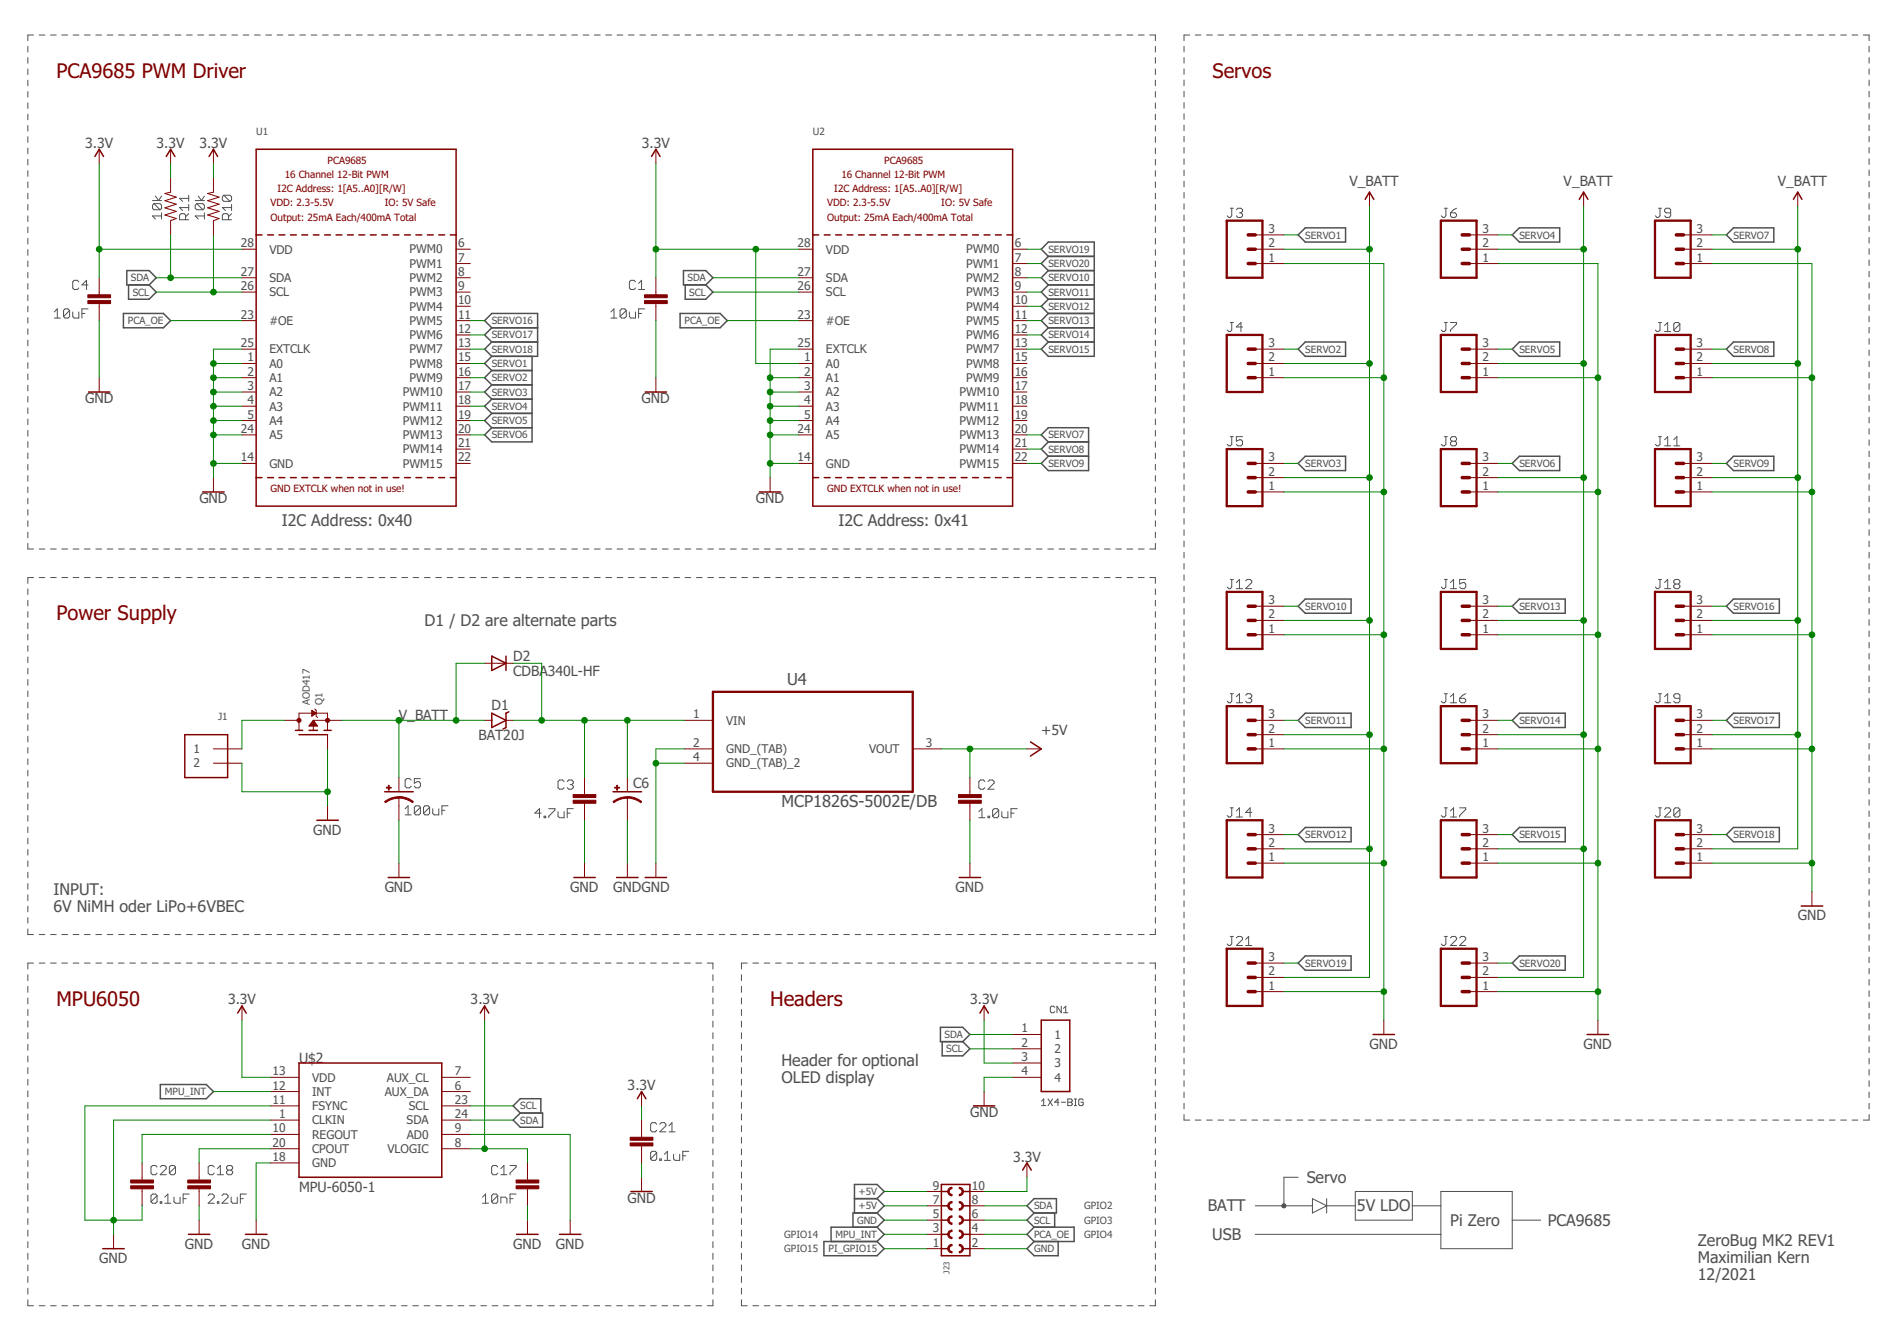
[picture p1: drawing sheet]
<svg xmlns="http://www.w3.org/2000/svg" width="297mm" height="210mm" viewBox="0 0 297 210" stroke-linecap="round" stroke-linejoin="round" font-family="sans-serif">
<defs><g id="words">
<g font-size="3.2" fill="#800000">
<text x="8.8" y="12.2">PCA9685 PWM Driver</text>
<text x="189.9" y="12.2">Servos</text>
<text x="8.8" y="97.1">Power Supply</text>
<text x="8.8" y="157.5">MPU6050</text>
<text x="120.6" y="157.5">Headers</text>
</g>
<g font-size="2.6" fill="#505050">
<text x="123.2" y="107.2">U4</text>
<text x="122.4" y="126.3">MCP1826S-5002E/DB</text>
</g>
<g font-size="2.5" fill="#505050">
<text x="44.1" y="82.4">I2C Address: 0x40</text>
<text x="131.3" y="82.4">I2C Address: 0x41</text>
<text x="66.5" y="98">D1 / D2 are alternate parts</text>
<text x="8.4" y="140">INPUT:</text>
<text x="8.4" y="142.7">6V NiMH oder LiPo+6VBEC</text>
<text x="122.4" y="166.8">Header for optional</text>
<text x="122.4" y="169.5">OLED display</text>
<text x="204.6" y="185.2">Servo</text>
<text x="189.1" y="189.6">BATT</text>
<text x="212.5" y="189.6">5V LDO</text>
<text x="227.1" y="191.9">Pi Zero</text>
<text x="242.3" y="191.9">PCA9685</text>
<text x="189.8" y="194.1">USB</text>
<text x="265.8" y="195">ZeroBug MK2 REV1</text>
<text x="265.8" y="197.7">Maximilian Kern</text>
<text x="265.8" y="200.4">12/2021</text>
</g>
<g font-size="2.2" fill="#505050">
<text x="13.3" y="23.1">3.3V</text>
<text x="24.5" y="23.1">3.3V</text>
<text x="31.2" y="23.1">3.3V</text>
<text x="100.5" y="23.1">3.3V</text>
<text x="211.3" y="29.2">V_BATT</text>
<text x="244.8" y="29.2">V_BATT</text>
<text x="278.4" y="29.2">V_BATT</text>
<text x="13.3" y="63.1">GND</text>
<text x="100.5" y="63.1">GND</text>
<text x="31.2" y="78.8">GND</text>
<text x="118.4" y="78.8">GND</text>
<text x="80.3" y="105.9">CDBA340L-HF</text>
<text x="80.3" y="103.4">D2</text>
<text x="62.5" y="112.8">V_BATT</text>
<text x="77" y="111.2">D1</text>
<text x="74.9" y="115.9">BAT20J</text>
<text x="163" y="115">+5V</text>
<text x="99.1" y="123.4">C6</text>
<text x="49.1" y="130.6">GND</text>
<text x="60.2" y="139.6">GND</text>
<text x="89.3" y="139.6">GND</text>
<text x="96" y="139.6">GNDGND</text>
<text x="149.6" y="139.6">GND</text>
<text x="281.5" y="144">GND</text>
<text x="35.7" y="157.2">3.3V</text>
<text x="73.7" y="157.2">3.3V</text>
<text x="151.9" y="157.2">3.3V</text>
<text x="46.8" y="166.4">U$2</text>
<text x="214.4" y="164.2">GND</text>
<text x="248" y="164.2">GND</text>
<text x="98.3" y="170.6">3.3V</text>
<text x="151.9" y="174.9">GND</text>
<text x="158.6" y="181.8">3.3V</text>
<text x="46.8" y="186.5">MPU-6050-1</text>
<text x="98.3" y="188.3">GND</text>
<text x="15.5" y="197.7">GND</text>
<text x="28.9" y="195.4">GND</text>
<text x="37.9" y="195.4">GND</text>
<text x="80.3" y="195.4">GND</text>
<text x="87.1" y="195.4">GND</text>
</g>
<g font-size="1.9" fill="#505050">
<text x="37.7" y="38.7">28</text>
<text x="42.2" y="39.7">VDD</text>
<text x="64.1" y="39.7">PWM0</text>
<text x="64.1" y="41.9">PWM1</text>
<text x="71.7" y="38.7">6</text>
<text x="71.7" y="40.9">7</text>
<text x="124.9" y="38.7">28</text>
<text x="129.3" y="39.7">VDD</text>
<text x="151.3" y="39.7">PWM0</text>
<text x="151.3" y="41.9">PWM1</text>
<text x="158.9" y="38.7">6</text>
<text x="158.9" y="40.9">7</text>
<text x="198.6" y="40.9">1</text>
<text x="198.6" y="38.7">2</text>
<text x="198.6" y="36.5">3</text>
<text x="232.1" y="40.9">1</text>
<text x="232.1" y="38.7">2</text>
<text x="232.1" y="36.5">3</text>
<text x="265.7" y="40.9">1</text>
<text x="265.7" y="38.7">2</text>
<text x="265.7" y="36.5">3</text>
<text x="37.7" y="43.2">27</text>
<text x="37.7" y="45.4">26</text>
<text x="42.2" y="44.2">SDA</text>
<text x="42.2" y="46.4">SCL</text>
<text x="64.1" y="44.1">PWM2</text>
<text x="64.1" y="46.4">PWM3</text>
<text x="71.7" y="43.2">8</text>
<text x="71.7" y="45.4">9</text>
<text x="71.7" y="47.6">10</text>
<text x="124.9" y="43.2">27</text>
<text x="124.9" y="45.4">26</text>
<text x="129.3" y="44.2">SDA</text>
<text x="129.3" y="46.4">SCL</text>
<text x="151.3" y="44.1">PWM2</text>
<text x="151.3" y="46.4">PWM3</text>
<text x="158.9" y="43.2">8</text>
<text x="158.9" y="45.4">9</text>
<text x="158.9" y="47.6">10</text>
<text x="37.7" y="49.9">23</text>
<text x="42.2" y="50.9">#OE</text>
<text x="64.1" y="48.6">PWM4</text>
<text x="64.1" y="50.8">PWM5</text>
<text x="64.1" y="53.1">PWM6</text>
<text x="71.7" y="49.9">11</text>
<text x="71.7" y="52.1">12</text>
<text x="124.9" y="49.9">23</text>
<text x="129.3" y="50.9">#OE</text>
<text x="151.3" y="48.6">PWM4</text>
<text x="151.3" y="50.8">PWM5</text>
<text x="151.3" y="53.1">PWM6</text>
<text x="158.9" y="49.9">11</text>
<text x="158.9" y="52.1">12</text>
<text x="37.7" y="54.3">25</text>
<text x="38.8" y="56.6">1</text>
<text x="38.8" y="58.8">2</text>
<text x="42.2" y="55.3">EXTCLK</text>
<text x="42.2" y="57.6">A0</text>
<text x="42.2" y="59.8">A1</text>
<text x="64.1" y="55.3">PWM7</text>
<text x="64.1" y="57.6">PWM8</text>
<text x="64.1" y="59.8">PWM9</text>
<text x="71.7" y="54.3">13</text>
<text x="71.7" y="56.6">15</text>
<text x="71.7" y="58.8">16</text>
<text x="124.9" y="54.3">25</text>
<text x="125.9" y="56.6">1</text>
<text x="125.9" y="58.8">2</text>
<text x="129.3" y="55.3">EXTCLK</text>
<text x="129.3" y="57.6">A0</text>
<text x="129.3" y="59.8">A1</text>
<text x="151.3" y="55.3">PWM7</text>
<text x="151.3" y="57.6">PWM8</text>
<text x="151.3" y="59.8">PWM9</text>
<text x="158.9" y="54.3">13</text>
<text x="158.9" y="56.6">15</text>
<text x="158.9" y="58.8">16</text>
<text x="198.6" y="58.8">1</text>
<text x="198.6" y="56.6">2</text>
<text x="198.6" y="54.3">3</text>
<text x="232.1" y="58.8">1</text>
<text x="232.1" y="56.6">2</text>
<text x="232.1" y="54.3">3</text>
<text x="265.7" y="58.8">1</text>
<text x="265.7" y="56.6">2</text>
<text x="265.7" y="54.3">3</text>
<text x="38.8" y="61">3</text>
<text x="38.8" y="63.3">4</text>
<text x="38.8" y="65.5">5</text>
<text x="42.2" y="62">A2</text>
<text x="42.2" y="64.3">A3</text>
<text x="63.1" y="62">PWM10</text>
<text x="63.1" y="64.3">PWM11</text>
<text x="71.7" y="61">17</text>
<text x="71.7" y="63.3">18</text>
<text x="71.7" y="65.5">19</text>
<text x="125.9" y="61">3</text>
<text x="125.9" y="63.3">4</text>
<text x="125.9" y="65.5">5</text>
<text x="129.3" y="62">A2</text>
<text x="129.3" y="64.3">A3</text>
<text x="150.2" y="62">PWM10</text>
<text x="150.2" y="64.3">PWM11</text>
<text x="158.9" y="61">17</text>
<text x="158.9" y="63.3">18</text>
<text x="158.9" y="65.5">19</text>
<text x="37.7" y="67.8">24</text>
<text x="42.2" y="66.5">A4</text>
<text x="42.2" y="68.7">A5</text>
<text x="63.1" y="66.5">PWM12</text>
<text x="63.1" y="68.7">PWM13</text>
<text x="63.1" y="71">PWM14</text>
<text x="71.7" y="67.8">20</text>
<text x="71.7" y="70">21</text>
<text x="124.9" y="67.8">24</text>
<text x="129.3" y="66.5">A4</text>
<text x="129.3" y="68.7">A5</text>
<text x="150.2" y="66.5">PWM12</text>
<text x="150.2" y="68.7">PWM13</text>
<text x="150.2" y="71">PWM14</text>
<text x="158.9" y="67.8">20</text>
<text x="158.9" y="70">21</text>
<text x="37.7" y="72.2">14</text>
<text x="42.2" y="73.2">GND</text>
<text x="63.1" y="73.2">PWM15</text>
<text x="71.7" y="72.2">22</text>
<text x="124.9" y="72.2">14</text>
<text x="129.3" y="73.2">GND</text>
<text x="150.2" y="73.2">PWM15</text>
<text x="158.9" y="72.2">22</text>
<text x="198.6" y="76.7">1</text>
<text x="198.6" y="74.5">2</text>
<text x="198.6" y="72.2">3</text>
<text x="232.1" y="76.7">1</text>
<text x="232.1" y="74.5">2</text>
<text x="232.1" y="72.2">3</text>
<text x="265.7" y="76.7">1</text>
<text x="265.7" y="74.5">2</text>
<text x="265.7" y="72.2">3</text>
<text x="198.6" y="94.6">3</text>
<text x="232.1" y="94.6">3</text>
<text x="265.7" y="94.6">3</text>
<text x="198.6" y="99">1</text>
<text x="198.6" y="96.8">2</text>
<text x="232.1" y="99">1</text>
<text x="232.1" y="96.8">2</text>
<text x="265.7" y="99">1</text>
<text x="265.7" y="96.8">2</text>
<text x="108.5" y="112.4">1</text>
<text x="113.7" y="113.4">VIN</text>
<text x="198.6" y="112.4">3</text>
<text x="232.1" y="112.4">3</text>
<text x="265.7" y="112.4">3</text>
<text x="30.3" y="117.9">1</text>
<text x="108.5" y="116.9">2</text>
<text x="108.5" y="119.2">4</text>
<text x="113.7" y="117.9">GND_(TAB)</text>
<text x="136.1" y="117.9">VOUT</text>
<text x="145" y="116.9">3</text>
<text x="198.6" y="116.9">1</text>
<text x="198.6" y="114.7">2</text>
<text x="232.1" y="116.9">1</text>
<text x="232.1" y="114.7">2</text>
<text x="265.7" y="116.9">1</text>
<text x="265.7" y="114.7">2</text>
<text x="30.3" y="120.1">2</text>
<text x="113.7" y="120.1">GND_(TAB)_2</text>
<text x="198.6" y="130.3">3</text>
<text x="232.1" y="130.3">3</text>
<text x="265.7" y="130.3">3</text>
<text x="198.6" y="134.8">1</text>
<text x="198.6" y="132.6">2</text>
<text x="232.1" y="134.8">1</text>
<text x="232.1" y="132.6">2</text>
<text x="265.7" y="134.8">1</text>
<text x="265.7" y="132.6">2</text>
<text x="198.6" y="154.9">1</text>
<text x="198.6" y="152.7">2</text>
<text x="198.6" y="150.4">3</text>
<text x="232.1" y="154.9">1</text>
<text x="232.1" y="152.7">2</text>
<text x="232.1" y="150.4">3</text>
<text x="159.9" y="161.6">1</text>
<text x="159.9" y="163.8">2</text>
<text x="159.9" y="166.1">3</text>
<text x="165.1" y="162.6">1</text>
<text x="165.1" y="164.8">2</text>
<text x="165.1" y="167.1">3</text>
<text x="42.7" y="172.8">11</text>
<text x="42.7" y="170.6">12</text>
<text x="42.7" y="168.3">13</text>
<text x="48.9" y="173.8">FSYNC</text>
<text x="48.9" y="171.5">INT</text>
<text x="48.9" y="169.3">VDD</text>
<text x="60.2" y="171.5">AUX_DA</text>
<text x="60.6" y="169.3">AUX_CL</text>
<text x="64" y="173.8">SCL</text>
<text x="71.2" y="168.3">7</text>
<text x="71.2" y="170.6">6</text>
<text x="71.2" y="172.8">23</text>
<text x="159.9" y="168.3">4</text>
<text x="165.1" y="169.3">4</text>
<text x="42.7" y="179.5">20</text>
<text x="42.7" y="177.3">10</text>
<text x="43.7" y="175">1</text>
<text x="48.9" y="176">CLKIN</text>
<text x="48.9" y="178.2">REGOUT</text>
<text x="63.7" y="176">SDA</text>
<text x="63.7" y="178.2">AD0</text>
<text x="71.2" y="177.3">9</text>
<text x="71.2" y="175">24</text>
<text x="71.2" y="179.5">8</text>
<text x="42.7" y="181.7">18</text>
<text x="48.9" y="180.5">CPOUT</text>
<text x="48.9" y="182.7">GND</text>
<text x="60.7" y="180.5">VLOGIC</text>
<text x="146" y="190.7">5</text>
<text x="146" y="188.4">7</text>
<text x="146" y="186.2">9</text>
<text x="152.2" y="190.7">6</text>
<text x="152.2" y="188.4">8</text>
<text x="152.2" y="186.2">10</text>
<text x="146" y="195.1">1</text>
<text x="146" y="192.9">3</text>
<text x="152.2" y="195.1">2</text>
<text x="152.2" y="192.9">4</text>
</g>
<g font-size="1.6" fill="#505050">
<text x="40.1" y="21.1">U1</text>
<text x="127.3" y="21.1">U2</text>
<text x="164.2" y="39.6">SERVO19</text>
<text x="164.2" y="41.8">SERVO20</text>
<text x="204.4" y="37.3">SERVO1</text>
<text x="237.9" y="37.3">SERVO4</text>
<text x="271.4" y="37.3">SERVO7</text>
<text x="20.5" y="44">SDA</text>
<text x="20.8" y="46.3">SCL</text>
<text x="107.7" y="44">SDA</text>
<text x="107.9" y="46.3">SCL</text>
<text x="164.2" y="44">SERVO10</text>
<text x="164.2" y="46.3">SERVO11</text>
<text x="20" y="50.7">PCA_OE</text>
<text x="77" y="53">SERVO17</text>
<text x="77" y="50.7">SERVO16</text>
<text x="107.2" y="50.7">PCA_OE</text>
<text x="164.2" y="48.5">SERVO12</text>
<text x="164.2" y="53">SERVO14</text>
<text x="164.2" y="50.7">SERVO13</text>
<text x="77" y="57.5">SERVO1</text>
<text x="77" y="59.7">SERVO2</text>
<text x="77" y="55.2">SERVO18</text>
<text x="164.2" y="55.2">SERVO15</text>
<text x="204.4" y="55.2">SERVO2</text>
<text x="237.9" y="55.2">SERVO5</text>
<text x="271.4" y="55.2">SERVO8</text>
<text x="77" y="61.9">SERVO3</text>
<text x="77" y="64.2">SERVO4</text>
<text x="77" y="68.6">SERVO6</text>
<text x="77" y="66.4">SERVO5</text>
<text x="164.2" y="68.6">SERVO7</text>
<text x="164.2" y="70.9">SERVO8</text>
<text x="164.2" y="73.1">SERVO9</text>
<text x="204.4" y="73.1">SERVO3</text>
<text x="237.9" y="73.1">SERVO6</text>
<text x="271.4" y="73.1">SERVO9</text>
<text x="204.4" y="95.4">SERVO10</text>
<text x="237.9" y="95.4">SERVO13</text>
<text x="271.4" y="95.4">SERVO16</text>
<text x="34.1" y="112.8">J1</text>
<text x="48.5" y="110.3" transform="rotate(-90 48.5 110.3)">AOD417</text>
<text x="50.5" y="110.3" transform="rotate(-90 50.5 110.3)">Q1</text>
<text x="204.4" y="113.3">SERVO11</text>
<text x="237.9" y="113.3">SERVO14</text>
<text x="271.4" y="113.3">SERVO17</text>
<text x="204.4" y="131.2">SERVO12</text>
<text x="237.9" y="131.2">SERVO15</text>
<text x="271.4" y="131.2">SERVO18</text>
<text x="204.4" y="151.3">SERVO19</text>
<text x="237.9" y="151.3">SERVO20</text>
<text x="147.9" y="162.5">SDA</text>
<text x="148.2" y="164.7">SCL</text>
<text x="25.8" y="171.4">MPU_INT</text>
<text x="81.5" y="173.7">SCL</text>
<text x="81.5" y="175.9">SDA</text>
<text x="134.2" y="191.5">GND</text>
<text x="134.4" y="187.1">+5V</text>
<text x="134.4" y="189.3">+5V</text>
<text x="161.9" y="189.3">SDA</text>
<text x="161.9" y="191.5">SCL</text>
<text x="169.7" y="189.3">GPIO2</text>
<text x="169.7" y="191.5">GPIO3</text>
<text x="122.8" y="193.8">GPIO14</text>
<text x="122.8" y="196">GPIO15</text>
<text x="129.7" y="196">PI_GPIO15</text>
<text x="130.8" y="193.8">MPU_INT</text>
<text x="161.9" y="196">GND</text>
<text x="161.9" y="193.8">PCA_OE</text>
<text x="169.7" y="193.8">GPIO4</text>
</g>
<g font-size="1.6" fill="#800000">
<text x="44.6" y="27.8">16 Channel 12-Bit PWM</text>
<text x="51.3" y="25.6">PCA9685</text>
<text x="131.8" y="27.8">16 Channel 12-Bit PWM</text>
<text x="138.5" y="25.6">PCA9685</text>
<text x="42.4" y="32.3">VDD: 2.3-5.5V</text>
<text x="42.4" y="34.5">Output: 25mA Each/400mA Total</text>
<text x="43.5" y="30.1">I2C Address: 1[A5..A0][R/W]</text>
<text x="60.2" y="32.3">IO: 5V Safe</text>
<text x="129.5" y="32.3">VDD: 2.3-5.5V</text>
<text x="129.5" y="34.5">Output: 25mA Each/400mA Total</text>
<text x="130.6" y="30.1">I2C Address: 1[A5..A0][R/W]</text>
<text x="147.4" y="32.3">IO: 5V Safe</text>
<text x="42.4" y="77">GND EXTCLK when not in use!</text>
<text x="129.5" y="77">GND EXTCLK when not in use!</text>
</g>
<text font-size="1.2" fill="#505050" x="148.7" y="199.4" transform="rotate(-90 148.7 199.4)">J23</text>
</g></defs>
<g fill="none" stroke="#505050" stroke-width=".16">
<path d="M4.4 7.3v.8M4.4 9v.9M4.4 10.8v.9M4.4 12.6v.8M4.4 14.3v.9M4.4 16.1v.9M4.4 17.9v.9M4.4 19.6v.9M5.2 5.5h-.8v.9M6.1 5.5h.9M7.9 5.5h.9M9.7 5.5h.9"/>
<path d="M11.5 5.5h.9M13.2 5.5h.9M15 5.5h.9M16.8 5.5h.9M18.6 5.5h.9M20.3 5.5h.9M22.1 5.5h.9M23.9 5.5h.9M25.7 5.5h.8M27.4 5.5h.9M29.2 5.5h.9M31 5.5h.9"/>
<path d="M32.7 5.5h1M34.5 5.5h.9M36.3 5.5h.9M38.1 5.5h.9M39.9 5.5h.8M41.6 5.5h.9M43.4 5.5h.9M45.2 5.5h.9M46.9 5.5h.9M48.7 5.5h.9M50.5 5.5h.9M52.3 5.5h.9"/>
<path d="M54 5.5h.9M55.8 5.5h.9M57.6 5.5h.9M59.4 5.5h.9M61.2 5.5h.8M62.9 5.5h.9M64.7 5.5h.9M66.5 5.5h.9M68.2 5.5h.9M70 5.5h.9M71.8 5.5h.9M73.6 5.5h.9"/>
<path d="M75.3 5.5h.9M77.1 5.5h.9M78.9 5.5h.9M80.7 5.5h.9M82.4 5.5h.9M84.2 5.5h.9M86 5.5h.9M87.8 5.5h.8M89.5 5.5h.9M91.3 5.5h.9M93.1 5.5h.9M94.8 5.5h1"/>
<path d="M96.6 5.5h.9M98.4 5.5h.9M100.2 5.5h.9M102 5.5h.8M103.7 5.5h.9M105.5 5.5h.9M107.3 5.5h.9M109.1 5.5h.8M110.8 5.5h.9M112.6 5.5h.9M114.4 5.5h.9M116.1 5.5h.9"/>
<path d="M117.9 5.5h.9M119.7 5.5h.9M121.5 5.5h.9M123.3 5.5h.8M125 5.5h.9M126.8 5.5h.9M128.6 5.5h.9M130.3 5.5h.9M132.1 5.5h.9M133.9 5.5h.9M135.7 5.5h.9M137.4 5.5h.9"/>
<path d="M139.2 5.5h.9M141 5.5h.9M142.8 5.5h.9M144.5 5.5h.9M146.3 5.5h.9M148.1 5.5h.9M149.9 5.5h.8M151.6 5.5h.9M153.4 5.5h.9M155.2 5.5h.9M157 5.5h.9M158.7 5.5h.9"/>
<path d="M160.5 5.5h.9M162.3 5.5h.9M164.1 5.5h.9M165.8 5.5h.9M167.6 5.5h.9M169.4 5.5h.9M171.2 5.5h.8M172.9 5.5h.9M174.7 5.5h.9M176.5 5.5h.9M178.2 5.5h1M180 5.5h.9v.9"/>
<path d="M180.9 7.3v.8M180.9 9v.9M180.9 10.8v.9M180.9 12.6v.8M180.9 14.3v.9M180.9 16.1v.9M180.9 17.9v.9M180.9 19.6v.9M185.4 7.2v.9M185.4 9v.9M185.4 10.8v.8M185.4 12.5v.9"/>
<path d="M185.4 14.3v.9M185.4 16v.9M185.4 17.8v.9M185.4 19.6v.8M186.3 5.5h-.9v.9M187.2 5.5h.8M188.9 5.5h.9M190.7 5.5h.9M192.5 5.5h.9M194.2 5.5h1M196 5.5h.9M197.8 5.5h.9"/>
<path d="M199.6 5.5h.9M201.3 5.5h.9M203.1 5.5h.9M204.9 5.5h.9M206.7 5.5h.9M208.4 5.5h.9M210.2 5.5h.9M212 5.5h.9M213.8 5.5h.9M215.5 5.5h.9M217.3 5.5h.9M219.1 5.5h.9"/>
<path d="M220.9 5.5h.8M222.6 5.5h.9M224.4 5.5h.9M226.2 5.5h.9M227.9 5.5h.9M229.7 5.5h.9M231.5 5.5h.9M233.3 5.5h.8M235 5.5h.9M236.8 5.5h.9M238.6 5.5h.9M240.3 5.5h.9"/>
<path d="M242.1 5.5h.9M243.9 5.5h.9M245.7 5.5h.9M247.4 5.5h.9M249.2 5.5h.9M251 5.5h.9M252.8 5.5h.9M254.5 5.5h.9M256.3 5.5h.9M258.1 5.5h.9M259.9 5.5h.9M261.6 5.5h.9"/>
<path d="M263.4 5.5h.9M265.2 5.5h.9M267 5.5h.8M268.7 5.5h.9M270.5 5.5h.9M272.3 5.5h.9M274 5.5h.9M275.8 5.5h.9M277.6 5.5h.9M279.4 5.5h.8M281.1 5.5h.9M282.9 5.5h.9"/>
<path d="M284.7 5.5h.9M286.4 5.5h.9M288.2 5.5h.9M290 5.5h.9M291.8 5.5h.9v.9M292.7 7.2v.9M292.7 9v.9M292.7 10.8v.8M292.7 12.5v.9M292.7 14.3v.9M292.7 16v.9M292.7 17.8v.9"/>
<path d="M292.7 19.6v.8M4.4 21.4v.9M4.4 23.2v.9M4.4 24.9v.9M4.4 26.7v.9M4.4 28.5v.9M4.4 30.2v.9M4.4 32v.9M4.4 33.8v.9M4.4 35.5v.9M4.4 37.3v.9M4.4 39.1v.9"/>
<path d="M23.9 31.4h1.4M24.1 31.9l-.2 .2v.5l.2 .2h1M24.1 31.9h1l.2 .2v.5l-.2 .2M24.1 31.9l1 .9M24.3 30.7l.5 .7 .5-.7M25.3 33.8h-1.4l.4 .5M25.3 33.3v1M29.1 34.4v-.7l-.3-.3h-.4l-.3 .3v.7h1.4M29.5 32.5h-1.4l.5 .5M29.5 33.4l-.4 .5M29.5 30.6v.9M29.5 32v1"/>
<path d="M29.5 31.1h-1.4l.5 .4M30.6 31.4h1.4M30.8 31.9h1l.2 .2v.5l-.2 .2M30.8 31.9l-.2 .2v.5l.2 .2h1M30.8 31.9l1 .9M31.1 30.7l.4 .7 .5-.7M32 33.8h-1.4l.5 .5M32 33.3v1M35.1 30.6l-.3 .2v.5l.3 .2h.9M35.1 30.6h.9l.3 .2v.5l-.3 .2M35.1 30.6l.9 .9M35.8 34.4v-.7l-.3-.3h-.4l-.3 .3v.7h1.5"/>
<path d="M36.3 33.4l-.5 .5M36.3 32.5h-1.5l.5 .5M36.3 32v1M180.9 21.4v.9M180.9 23.2v.9M180.9 24.9v.9M180.9 26.7v.9M180.9 28.5v.9M180.9 30.2v.9M180.9 32v.9M180.9 33.8v.9M180.9 35.5v.9"/>
<path d="M180.9 37.3v.9M180.9 39.1v.9M185.4 21.3v.9M185.4 23.1v.9M185.4 24.8v.9M185.4 26.6v.9M185.4 28.4v.9M185.4 30.1v.9M185.4 31.9v.9M185.4 33.7v.8M185.4 35.4v.9M185.4 37.2v.9"/>
<path d="M185.4 38.9v.9M192.6 32.6h.5M192.9 32.6v1.2l-.3 .2h-.2l-.2-.2M193.6 32.8l.2-.2h.5l.3 .2v.3l-.3 .2M194.1 33.3h.2M194.3 33.3l.3 .2v.3l-.3 .2h-.5l-.2-.2M226.2 32.6h.4M226.4 32.6v1.2l-.2 .2h-.3l-.2-.2M227.1 33.3h.7l.3 .2v.3l-.3 .2h-.4l-.3-.2zM228.1 32.6l-.5 .2-.5 .5M259.7 32.6h.5M259.9 32.6v1.2l-.2 .2h-.3l-.2-.2"/>
<path d="M261.6 33.3h-.7l-.3-.2v-.3l.3-.2h.5l.2 .2v1l-.2 .2h-.5l-.3-.2M292.7 21.3v.9M292.7 23.1v.9M292.7 24.8v.9M292.7 26.6v.9M292.7 28.4v.9M292.7 30.1v.9M292.7 31.9v.9M292.7 33.7v.8M292.7 35.4v.9M292.7 37.2v.9M292.7 38.9v.9"/>
<path d="M4.4 40.9v.8M4.4 42.6v.9M4.4 44.4v.9M4.4 46.2v.9M4.4 47.9v.9M4.4 49.7v.9M4.4 51.5v.8M4.4 53.2v.9M4.4 55v.9M4.4 56.8v.9M4.4 58.5v.9M8.5 49.8h1"/>
<path d="M8.5 48.8l.5-.5v1.5M10.9 48.6v1l-.3 .2h-.4l-.3-.2M10.9 48.6l-.3-.3h-.4l-.3 .3v1M10.9 48.6l-1 1M11.4 48.8v.8l.2 .2h.7v-1M12.3 44.1l-.2-.2h-.5l-.2 .2v1l.2 .2h.5l.2-.2M12.8 49.1h.5M13.8 48.3h-1v1.5M13.8 44.6h-1l.7-.7v1.4M95.7 48.8l.4-.5v1.5M95.7 49.8h.9M98.1 48.6v1l-.3 .2h-.5l-.2-.2"/>
<path d="M98.1 48.6l-.3-.3h-.5l-.2 .3v1M98.1 48.6l-1 1M98.6 48.8v.8l.2 .2h.7v-1M99.5 44.1l-.2-.2h-.5l-.2 .2v1l.2 .2h.5l.2-.2M100 49.1h.5M100 45.3h.9M100 44.4l.5-.5v1.4M100.9 48.3h-.9v1.5M180.9 40.9v.8M180.9 42.6v.9M180.9 44.4v.9M180.9 46.2v.9"/>
<path d="M180.9 47.9v.9M180.9 49.7v.9M180.9 51.5v.8M180.9 53.2v.9M180.9 55v.9M180.9 56.8v.9M180.9 58.5v.9M185.4 40.7v.9M185.4 42.5v.8M185.4 44.2v.9M185.4 46v.8M185.4 47.7v.9"/>
<path d="M185.4 49.5v.9M185.4 51.2v.9M185.4 53v.9M185.4 54.8v.8M185.4 56.5v.9M185.4 58.3v.9M192.6 50.5h.5M192.9 50.5v1.2l-.3 .2h-.2l-.2-.2M194.6 51.2h-1l.7-.7v1.4M226.2 50.5h.4M226.4 50.5v1.2l-.2 .2h-.3l-.2-.2M227.1 50.5h1v.2l-1 1v.2"/>
<path d="M259.7 50.5h.5M259.9 50.5v1.2l-.2 .2h-.3l-.2-.2M260.6 51.9h1M260.6 50.9l.5-.4v1.4M263 50.7v1l-.2 .2h-.5l-.2-.2M263 50.7l-.2-.2h-.5l-.2 .2v1M263 50.7l-.9 1M292.7 40.7v.9M292.7 42.5v.8M292.7 44.2v.9M292.7 46v.8M292.7 47.7v.9"/>
<path d="M292.7 49.5v.9M292.7 51.2v.9M292.7 53v.9M292.7 54.8v.8M292.7 56.5v.9M292.7 58.3v.9M4.4 60.3v.9M4.4 62.1v.8M4.4 63.8v.9M4.4 65.6v.9M4.4 67.4v.9M4.4 69.1v.9"/>
<path d="M4.4 70.9v.9M4.4 72.7v.9M4.4 74.4v.9M4.4 76.2v.9M4.4 78v.9M4.4 79.8v.8M180.9 60.3v.9M180.9 62.1v.8M180.9 63.8v.9M180.9 65.6v.9M180.9 67.4v.9M180.9 69.1v.9"/>
<path d="M180.9 70.9v.9M180.9 72.7v.9M180.9 74.4v.9M180.9 76.2v.9M180.9 78v.9M180.9 79.8v.8M185.4 60v.9M185.4 61.8v.9M185.4 63.6v.9M185.4 65.3v.9M185.4 67.1v.9M185.4 68.9v.8"/>
<path d="M185.4 70.6v.9M185.4 72.4v.9M185.4 74.1v.9M185.4 75.9v.9M185.4 77.7v.8M185.4 79.4v.9M192.6 68.3h.5M192.9 68.3v1.3l-.3 .2h-.2l-.2-.2M194.6 68.3h-1v.8l.5-.3h.2l.3 .3v.5l-.3 .2h-.5l-.2-.2M226.2 68.3h.4M226.4 68.3v1.3l-.2 .2h-.3l-.2-.2M227.4 69.1l-.3 .2v.3l.3 .2h.4l.3-.2v-.3l-.3-.2"/>
<path d="M227.4 69.1l-.3-.3v-.2l.3-.3h.4l.3 .3v.2l-.3 .3M227.4 69.1h.4M259.7 68.3h.5M259.9 68.3v1.3l-.2 .2h-.3l-.2-.2M260.6 69.8h1M260.6 68.8l.5-.5v1.5M262.1 69.8h.9M262.1 68.8l.5-.5v1.5M292.7 60v.9M292.7 61.8v.9M292.7 63.6v.9M292.7 65.3v.9"/>
<path d="M292.7 67.1v.9M292.7 68.9v.8M292.7 70.6v.9M292.7 72.4v.9M292.7 74.1v.9M292.7 75.9v.9M292.7 77.7v.8M292.7 79.4v.9M4.4 81.5v.9M4.4 83.3v.9M4.4 85v.9h.8M4.4 92.2v.9"/>
<path d="M4.4 94v.8M4.4 95.7v.9M4.4 97.5v.9M4.4 99.3v.9M5.2 90.4h-.8v.9M6.1 85.9h.9M6.1 90.4h.9M7.9 85.9h.9M7.9 90.4h.9M9.7 85.9h.9M9.7 90.4h.9M11.5 85.9h.9"/>
<path d="M11.5 90.4h.9M13.2 85.9h.9M13.2 90.4h.9M15 85.9h.9M15 90.4h.9M16.8 85.9h.9M16.8 90.4h.9M18.6 85.9h.9M18.6 90.4h.9M20.3 85.9h.9M20.3 90.4h.9M22.1 85.9h.9"/>
<path d="M22.1 90.4h.9M23.9 85.9h.9M23.9 90.4h.9M25.7 85.9h.8M25.7 90.4h.8M27.4 85.9h.9M27.4 90.4h.9M29.2 85.9h.9M29.2 90.4h.9M31 85.9h.9M31 90.4h.9M32.7 85.9h1"/>
<path d="M32.7 90.4h1M34.5 85.9h.9M34.5 90.4h.9M36.3 85.9h.9M36.3 90.4h.9M38.1 85.9h.9M38.1 90.4h.9M39.9 85.9h.8M39.9 90.4h.8M41.6 85.9h.9M41.6 90.4h.9M43.4 85.9h.9"/>
<path d="M43.4 90.4h.9M45.2 85.9h.9M45.2 90.4h.9M46.9 85.9h.9M46.9 90.4h.9M48.7 85.9h.9M48.7 90.4h.9M50.5 85.9h.9M50.5 90.4h.9M52.3 85.9h.9M52.3 90.4h.9M54 85.9h.9"/>
<path d="M54 90.4h.9M55.8 85.9h.9M55.8 90.4h.9M57.6 85.9h.9M57.6 90.4h.9M59.4 85.9h.9M59.4 90.4h.9M61.2 85.9h.8M61.2 90.4h.8M62.9 85.9h.9M62.9 90.4h.9M64.7 85.9h.9"/>
<path d="M64.7 90.4h.9M66.5 85.9h.9M66.5 90.4h.9M68.2 85.9h.9M68.2 90.4h.9M70 85.9h.9M70 90.4h.9M71.8 85.9h.9M71.8 90.4h.9M73.6 85.9h.9M73.6 90.4h.9M75.3 85.9h.9"/>
<path d="M75.3 90.4h.9M77.1 85.9h.9M77.1 90.4h.9M78.9 85.9h.9M78.9 90.4h.9M80.7 85.9h.9M80.7 90.4h.9M82.4 85.9h.9M82.4 90.4h.9M84.2 85.9h.9M84.2 90.4h.9M86 85.9h.9"/>
<path d="M86 90.4h.9M87.8 85.9h.8M87.8 90.4h.8M89.5 85.9h.9M89.5 90.4h.9M91.3 85.9h.9M91.3 90.4h.9M93.1 85.9h.9M93.1 90.4h.9M94.8 85.9h1M94.8 90.4h1M96.6 85.9h.9"/>
<path d="M96.6 90.4h.9M98.4 85.9h.9M98.4 90.4h.9M100.2 85.9h.9M100.2 90.4h.9M102 85.9h.8M102 90.4h.8M103.7 85.9h.9M103.7 90.4h.9M105.5 85.9h.9M105.5 90.4h.9M107.3 85.9h.9"/>
<path d="M107.3 90.4h.9M109.1 85.9h.8M109.1 90.4h.8M110.8 85.9h.9M110.8 90.4h.9M112.6 85.9h.9M112.6 90.4h.9M114.4 85.9h.9M114.4 90.4h.9M116.1 85.9h.9M116.1 90.4h.9M117.9 85.9h.9"/>
<path d="M117.9 90.4h.9M119.7 85.9h.9M119.7 90.4h.9M121.5 85.9h.9M121.5 90.4h.9M123.3 85.9h.8M123.3 90.4h.8M125 85.9h.9M125 90.4h.9M126.8 85.9h.9M126.8 90.4h.9M128.6 85.9h.9"/>
<path d="M128.6 90.4h.9M130.3 85.9h.9M130.3 90.4h.9M132.1 85.9h.9M132.1 90.4h.9M133.9 85.9h.9M133.9 90.4h.9M135.7 85.9h.9M135.7 90.4h.9M137.4 85.9h.9M137.4 90.4h.9M139.2 85.9h.9"/>
<path d="M139.2 90.4h.9M141 85.9h.9M141 90.4h.9M142.8 85.9h.9M142.8 90.4h.9M144.5 85.9h.9M144.5 90.4h.9M146.3 85.9h.9M146.3 90.4h.9M148.1 85.9h.9M148.1 90.4h.9M149.9 85.9h.8"/>
<path d="M149.9 90.4h.8M151.6 85.9h.9M151.6 90.4h.9M153.4 85.9h.9M153.4 90.4h.9M155.2 85.9h.9M155.2 90.4h.9M157 85.9h.9M157 90.4h.9M158.7 85.9h.9M158.7 90.4h.9M160.5 85.9h.9"/>
<path d="M160.5 90.4h.9M162.3 85.9h.9M162.3 90.4h.9M164.1 85.9h.9M164.1 90.4h.9M165.8 85.9h.9M165.8 90.4h.9M167.6 85.9h.9M167.6 90.4h.9M169.4 85.9h.9M169.4 90.4h.9M171.2 85.9h.8"/>
<path d="M171.2 90.4h.8M172.9 85.9h.9M172.9 90.4h.9M174.7 85.9h.9M174.7 90.4h.9M176.5 85.9h.9M176.5 90.4h.9M178.2 85.9h1M178.2 90.4h1M180 90.4h.9v.9M180.9 81.5v.9M180.9 83.3v.9"/>
<path d="M180.9 85v.9h-.9M180.9 92.2v.9M180.9 94v.8M180.9 95.7v.9M180.9 97.5v.9M180.9 99.3v.9M185.4 81.2v.8M185.4 82.9v.9M185.4 84.7v.9M185.4 86.4v.9M185.4 88.2v.9M185.4 90v.8"/>
<path d="M185.4 91.7v.9M185.4 93.5v.9M185.4 95.2v.9M185.4 97v.9M185.4 98.8v.9M192.6 90.7h.5M192.9 90.7v1.2l-.3 .2h-.2l-.2-.2M193.6 92.1h1M193.6 91.2l.5-.5v1.4M195.1 90.9l.2-.2h.4l.3 .2v.3l-.9 .9h.9M226.2 90.7h.4M226.4 90.7v1.2l-.2 .2h-.3l-.2-.2"/>
<path d="M227.1 92.1h1M227.1 91.2l.5-.5v1.4M229.5 90.7h-.9v.7l.4-.2h.3l.2 .2v.5l-.2 .2h-.5l-.2-.2M259.7 90.7h.5M259.9 90.7v1.2l-.2 .2h-.3l-.2-.2M260.6 91.2l.5-.5v1.4M260.6 92.1h1M262.3 91.4l-.2-.2v-.3l.2-.2h.5l.2 .2v.3l-.2 .2M262.3 91.4l-.2 .3v.2l.2 .2h.5l.2-.2v-.2l-.2-.3M262.3 91.4h.5M292.7 81.2v.8M292.7 82.9v.9"/>
<path d="M292.7 84.7v.9M292.7 86.4v.9M292.7 88.2v.9M292.7 90v.8M292.7 91.7v.9M292.7 93.5v.9M292.7 95.2v.9M292.7 97v.9M292.7 98.8v.9M4.4 101v.9M4.4 102.8v.9M4.4 104.6v.9"/>
<path d="M4.4 106.4v.9M4.4 108.1v.9M4.4 109.9v.9M4.4 111.7v.9M4.4 113.5v.9M4.4 115.2v.9M4.4 117v.9M4.4 118.8v.9M180.9 101v.9M180.9 102.8v.9M180.9 104.6v.9M180.9 106.4v.9"/>
<path d="M180.9 108.1v.9M180.9 109.9v.9M180.9 111.7v.9M180.9 113.5v.9M180.9 115.2v.9M180.9 117v.9M180.9 118.8v.9M185.4 100.5v.9M185.4 102.3v.9M185.4 104.1v.8M185.4 105.8v.9M185.4 107.6v.9"/>
<path d="M185.4 109.3v.9M185.4 111.1v.9M185.4 112.9v.8M185.4 114.6v.9M185.4 116.4v.8M185.4 118.1v.9M185.4 119.9v.9M192.6 108.6h.5M192.9 108.6v1.2l-.3 .2h-.2l-.2-.2M193.6 109.1l.5-.5v1.4M193.6 110h1M195.1 108.8l.2-.2h.4l.3 .2v.3l-.3 .2"/>
<path d="M195.5 109.3h.2M195.7 109.3l.3 .2v.3l-.3 .2h-.4l-.2-.2M226.2 108.6h.4M226.4 108.6v1.2l-.2 .2h-.3l-.2-.2M227.1 110h1M227.1 109.1l.5-.5v1.4M228.6 109.3h.7l.2 .2v.3l-.2 .2h-.5l-.2-.2zM229.5 108.6l-.5 .2-.4 .5M259.7 108.6h.5M259.9 108.6v1.2l-.2 .2h-.3l-.2-.2M260.6 109.1l.5-.5v1.4M260.6 110h1"/>
<path d="M263 109.3h-.7l-.2-.2v-.3l.2-.2h.5l.2 .2v1l-.2 .2h-.5l-.2-.2M292.7 100.5v.9M292.7 102.3v.9M292.7 104.1v.8M292.7 105.8v.9M292.7 107.6v.9M292.7 109.3v.9M292.7 111.1v.9M292.7 112.9v.8M292.7 114.6v.9M292.7 116.4v.8M292.7 118.1v.9"/>
<path d="M292.7 119.9v.9M4.4 120.6v.9M4.4 122.3v.9M4.4 124.1v.9M4.4 125.9v.9M4.4 127.7v.8M4.4 129.4v.9M4.4 131.2v.9M4.4 133v.9M4.4 134.7v.9M4.4 136.5v.9M4.4 138.3v.9"/>
<path d="M63.4 126.6l.5-.5v1.5M63.4 127.6h1M64.4 122.1l-.3-.2h-.4l-.3 .2v1l.3 .2h.4l.3-.2M65.8 126.4v.9l-.2 .3h-.5l-.2-.3M65.8 121.9h-.9v.7l.4-.3h.3l.2 .3v.5l-.2 .2h-.5l-.2-.2M65.8 126.4l-.2-.3h-.5l-.2 .3v.9M65.8 126.4l-.9 .9M67.3 126.4v.9l-.3 .3h-.5l-.2-.3M67.3 126.4l-.3-.3h-.5l-.2 .3v.9M67.3 126.4l-1 .9M67.8 126.6v.7l.2 .3h.7v-1M69.2 126.8h.5"/>
<path d="M70.1 126.1h-.9v1.5M84.7 127.3h-.9l.7-.7v1.4M85.2 127.8h.2v.2h-.2zM85.9 126.6h1v.2l-1 1v.2M87.4 127v.8l.2 .2h.7v-1M88.3 122.3l-.2-.2h-.5l-.2 .2v1l.2 .2h.5l.2-.2M88.8 127.3h.5M88.8 122.3l.2-.2h.5l.3 .2v.3l-.3 .2M89.3 122.8h.2M89.5 122.8l.3 .3v.2l-.3 .2h-.5l-.2-.2M89.8 126.6h-1v1.4M153.3 127l.5-.4v1.4"/>
<path d="M153.3 128h.9M154.2 122.3l-.2-.2h-.5l-.2 .2v1l.2 .2h.5l.2-.2M154.7 127.8h.3v.2h-.3zM154.7 122.3l.3-.2h.4l.3 .2v.3l-1 .9h1M156.4 126.8v1l-.3 .2h-.4l-.3-.2M156.4 126.8l-.3-.2h-.4l-.3 .2v1M156.4 126.8l-1 1M156.9 127v.8l.2 .2h.7v-1M158.3 127.3h.5M159.3 126.6h-1v1.4M180.9 120.6v.9M180.9 122.3v.9"/>
<path d="M180.9 124.1v.9M180.9 125.9v.9M180.9 127.7v.8M180.9 129.4v.9M180.9 131.2v.9M180.9 133v.9M180.9 134.7v.9M180.9 136.5v.9M180.9 138.3v.9M185.4 121.6v.9M185.4 123.4v.9M185.4 125.2v.8"/>
<path d="M185.4 126.9v.9M185.4 128.7v.9M185.4 130.5v.8M185.4 132.2v.9M185.4 134v.9M185.4 135.7v.9M185.4 137.5v.9M185.4 139.3v.8M192.6 126.4h.5M192.9 126.4v1.3l-.3 .2h-.2l-.2-.2M193.6 126.9l.5-.5v1.5M193.6 127.9h1"/>
<path d="M196 127.2h-.9l.6-.8v1.5M226.2 126.4h.4M226.4 126.4v1.3l-.2 .2h-.3l-.2-.2M227.1 127.9h1M227.1 126.9l.5-.5v1.5M228.6 126.4h.9v.3l-.9 1v.2M259.7 126.4h.5M259.9 126.4v1.3l-.2 .2h-.3l-.2-.2M260.6 126.7l.3-.3h.5l.2 .3v.2l-1 1h1M263 126.7l-.2-.3h-.5l-.2 .3v1M263 126.7v1l-.2 .2h-.5l-.2-.2M263 126.7l-.9 1"/>
<path d="M292.7 121.6v.9M292.7 123.4v.9M292.7 125.2v.8M292.7 126.9v.9M292.7 128.7v.9M292.7 130.5v.8M292.7 132.2v.9M292.7 134v.9M292.7 135.7v.9M292.7 137.5v.9M292.7 139.3v.8M4.4 140.1v.9"/>
<path d="M4.4 141.8v.9M4.4 143.6v.9M4.4 145.4v.9h.8M4.4 152.6v.9M4.4 154.4v.9M4.4 156.2v.9M4.4 158v1M4.4 159.8v1M5.2 150.7h-.8v1M6.1 150.7h.9M6.1 146.3h.9M7.9 150.7h.9"/>
<path d="M7.9 146.3h.9M9.7 150.7h.9M9.7 146.3h.9M11.5 150.7h.8M11.5 146.3h.9M13.2 150.7h.9M13.2 146.3h.9M15 150.7h.9M15 146.3h.9M16.8 150.7h.9M16.8 146.3h.9M18.5 150.7h.9"/>
<path d="M18.6 146.3h.9M20.3 150.7h.9M20.3 146.3h.9M22.1 150.7h.9M22.1 146.3h.9M23.9 150.7h.9M23.9 146.3h.9M25.6 150.7h.9M25.7 146.3h.8M27.4 150.7h.9M27.4 146.3h.9M29.2 150.7h.9"/>
<path d="M29.2 146.3h.9M30.9 150.7h1M31 146.3h.9M32.7 150.7h.9M32.7 146.3h1M34.5 150.7h.9M34.5 146.3h.9M36.3 150.7h.9M36.3 146.3h.9M38.1 150.7h.8M38.1 146.3h.9M39.8 150.7h.9"/>
<path d="M39.9 146.3h.8M41.6 150.7h.9M41.6 146.3h.9M43.4 150.7h.9M43.4 146.3h.9M45.1 150.7h.9M45.2 146.3h.9M46.9 150.7h.9M46.9 146.3h.9M48.7 150.7h.9M48.7 146.3h.9M50.5 150.7h.9"/>
<path d="M50.5 146.3h.9M52.2 150.7h.9M52.3 146.3h.9M54 150.7h.9M54 146.3h.9M55.8 150.7h.9M55.8 146.3h.9M57.6 150.7h.8M57.6 146.3h.9M59.3 150.7h.9M59.4 146.3h.9M61.1 150.7h.9"/>
<path d="M61.2 146.3h.8M62.9 150.7h.9M62.9 146.3h.9M64.6 150.7h.9M64.7 146.3h.9M66.4 150.7h.9M66.5 146.3h.9M68.2 150.7h.9M68.2 146.3h.9M70 150.7h.9M70 146.3h.9M71.7 150.7h.9"/>
<path d="M71.8 146.3h.9M73.5 150.7h.9M73.6 146.3h.9M75.3 150.7h.9M75.3 146.3h.9M77 150.7h1M77.1 146.3h.9M78.8 150.7h.9M78.9 146.3h.9M80.6 150.7h.9M80.7 146.3h.9M82.4 150.7h.9"/>
<path d="M82.4 146.3h.9M84.1 150.7h.9M84.2 146.3h.9M85.9 150.7h.9M86 146.3h.9M87.7 150.7h.9M87.8 146.3h.8M89.5 150.7h.9M89.5 146.3h.9M91.2 150.7h.9M91.3 146.3h.9M93 150.7h.9"/>
<path d="M93.1 146.3h.9M94.8 150.7h.9M94.8 146.3h1M96.6 150.7h.9M96.6 146.3h.9M98.3 150.7h.9M98.4 146.3h.9M100.1 150.7h.9M100.2 146.3h.9M101.9 150.7h.9M102 146.3h.8M103.7 150.7h.8"/>
<path d="M103.7 146.3h.9M105.4 150.7h.9M105.5 146.3h.9M107.2 150.7h.9M107.3 146.3h.9M109 150.7h.9M109.1 146.3h.8M110.7 150.7h.9v1M110.8 146.3h.9M111.6 152.6v.9M111.6 154.4v.9M111.6 156.2v.9"/>
<path d="M111.6 158v1M111.6 159.8v1M112.6 146.3h.9M114.4 146.3h.9M116.1 152.6v.9M116.1 154.4v.9M116.1 156.2v.9M116.1 158v1M116.1 159.8v1M116.1 146.3h.9M117 150.7h-.9v1M117.9 150.7h.9"/>
<path d="M117.9 146.3h.9M119.7 150.7h.8M119.7 146.3h.9M121.4 150.7h.9M121.5 146.3h.9M123.2 150.7h.9M123.3 146.3h.8M125 150.7h.9M125 146.3h.9M126.8 150.7h.9M126.8 146.3h.9M128.5 150.7h.9"/>
<path d="M128.6 146.3h.9M130.3 150.7h.9M130.3 146.3h.9M132.1 150.7h.9M132.1 146.3h.9M133.9 150.7h.8M133.9 146.3h.9M135.6 150.7h.9M135.7 146.3h.9M137.4 150.7h.9M137.4 146.3h.9M139.2 150.7h.9"/>
<path d="M139.2 146.3h.9M141 150.7h.9M141 146.3h.9M142.7 150.7h.9M142.8 146.3h.9M144.5 150.7h.9M144.5 146.3h.9M146.3 150.7h.9M146.3 146.3h.9M148.1 150.7h.8M148.1 146.3h.9M149.8 150.7h.9"/>
<path d="M149.9 146.3h.8M151.6 150.7h.9M151.6 146.3h.9M153.4 150.7h.9M153.4 146.3h.9M155.2 150.7h.9M155.2 146.3h.9M157 150.7h.8M157 146.3h.9M158.7 150.7h.9M158.7 146.3h.9M160.5 150.7h.9"/>
<path d="M160.5 146.3h.9M162.3 150.7h.9M162.3 146.3h.9M164 150.7h.9M164.1 146.3h.9M165.2 157.7l-.2-.2h-.4l-.1 .2v.6l.1 .2h.4l.2-.2M165.8 150.7h.9M165.8 146.3h.9M166.2 157.5v1l-.7-1v1M166.5 158.5h.7M166.5 157.8l.4-.3v1M167.6 150.7h.9"/>
<path d="M167.6 146.3h.9M169.4 150.7h.9M169.4 146.3h.9M171.2 150.7h.8M171.2 146.3h.8M172.9 150.7h.9M172.9 146.3h.9M174.7 150.7h.9M174.7 146.3h.9M176.5 150.7h.9M176.5 146.3h.9M178.2 150.7h.9"/>
<path d="M178.2 146.3h1M180 150.7h.9v1M180.9 140.1v.9M180.9 141.8v.9M180.9 143.6v.9M180.9 145.4v.9h-.9M180.9 152.6v.9M180.9 154.4v.9M180.9 156.2v.9M180.9 158v1M180.9 159.8v1M185.4 141v.9"/>
<path d="M185.4 142.8v.9M185.4 144.5v.9M185.4 146.3v.9M185.4 148.1v.8M185.4 149.8v.9M185.4 151.6v.8M185.4 153.3v.9M185.4 155.1v.9M185.4 156.8v.9M185.4 158.6v.9M192.6 146.6h.5M192.9 146.6v1.2l-.3 .2h-.2l-.2-.2"/>
<path d="M193.6 146.8l.2-.2h.5l.3 .2v.2l-1 1h1M195.1 148h.9M195.1 147l.4-.4v1.4M226.2 146.6h.4M226.4 146.6v1.2l-.2 .2h-.3l-.2-.2M227.1 146.8l.3-.2h.4l.3 .2v.2l-1 1h1M228.6 146.8l.2-.2h.5l.2 .2v.2l-.9 1h.9M292.7 141v.9M292.7 142.8v.9M292.7 144.5v.9M292.7 146.3v.9M292.7 148.1v.8"/>
<path d="M292.7 149.8v.9M292.7 151.6v.8M292.7 153.3v.9M292.7 155.1v.9M292.7 156.8v.9M292.7 158.6v.9M4.4 161.6v1M4.4 163.5v.9M4.4 165.3v.9M4.4 167.1v.9M4.4 168.9v1M4.4 170.7v1"/>
<path d="M4.4 172.6v.9M4.4 174.4v.9M4.4 176.2v.9M4.4 178v.9M4.4 179.8v1M102.8 176l-.2-.3h-.5l-.2 .3v.9l.2 .3h.5l.2-.3M103.3 176l.2-.3h.5l.3 .3v.2l-1 1h1M104.8 177.2h.9M104.8 176.2l.4-.5v1.5M111.6 161.6v1M111.6 163.5v.9M111.6 165.3v.9"/>
<path d="M111.6 167.1v.9M111.6 168.9v1M111.6 170.7v1M111.6 172.6v.9M111.6 174.4v.9M111.6 176.2v.9M111.6 178v.9M111.6 179.8v1M116.1 161.6v1M116.1 163.5v.9M116.1 165.3v.9M116.1 167.1v.9"/>
<path d="M116.1 168.9v1M116.1 170.7v1M116.1 172.6v.9M116.1 174.4v.9M116.1 176.2v.9M116.1 178v.9M116.1 179.8v1M163.1 172.4l.3-.4v1.1M163.1 173.1h.7M164.1 172l.7 1.1M164.8 172l-.7 1.1M165.8 172.5h-.7l.6-.5v1.1"/>
<path d="M166.2 172.5h.7M167.2 172h.5l.2 .2-.2 .3 .2 .4-.2 .2h-.5zM167.2 172.5h.5M168.2 173.1h.4M168.2 172h.4M168.4 172v1.1M169.6 172.2l-.2-.2h-.3l-.2 .2v.7l.2 .2h.3l.2-.2v-.4h-.4M180.9 161.6v1M180.9 163.5v.9M180.9 165.3v.9M180.9 167.1v.9M180.9 168.9v1"/>
<path d="M180.9 170.7v1M180.9 172.6v.9M180.9 174.4v.9M180.9 176.2v.9M180.9 178v.9M180.9 179.8v1M185.4 160.4v.8M185.4 162.1v.9M185.4 163.9v.9M185.4 165.7v.8M185.4 167.4v.9M185.4 169.2v.9"/>
<path d="M185.4 170.9v.9M185.4 172.7v.9M185.4 174.5v.8h.9M187.2 175.3h.8M188.9 175.3h.9M190.7 175.3h.9M192.5 175.3h.9M194.2 175.3h1M196 175.3h.9M197.8 175.3h.9M199.6 175.3h.9M201.3 175.3h.9"/>
<path d="M203.1 175.3h.9M204.9 175.3h.9M206.7 175.3h.9M208.4 175.3h.9M210.2 175.3h.9M212 175.3h.9M213.8 175.3h.9M215.5 175.3h.9M217.3 175.3h.9M219.1 175.3h.9M220.9 175.3h.8M222.6 175.3h.9"/>
<path d="M224.4 175.3h.9M226.2 175.3h.9M227.9 175.3h.9M229.7 175.3h.9M231.5 175.3h.9M233.3 175.3h.8M235 175.3h.9M236.8 175.3h.9M238.6 175.3h.9M240.3 175.3h.9M242.1 175.3h.9M243.9 175.3h.9"/>
<path d="M245.7 175.3h.9M247.4 175.3h.9M249.2 175.3h.9M251 175.3h.9M252.8 175.3h.9M254.5 175.3h.9M256.3 175.3h.9M258.1 175.3h.9M259.9 175.3h.9M261.6 175.3h.9M263.4 175.3h.9M265.2 175.3h.9"/>
<path d="M267 175.3h.8M268.7 175.3h.9M270.5 175.3h.9M272.3 175.3h.9M274 175.3h.9M275.8 175.3h.9M277.6 175.3h.9M279.4 175.3h.8M281.1 175.3h.9M282.9 175.3h.9M284.7 175.3h.9M286.4 175.3h.9"/>
<path d="M288.2 175.3h.9M290 175.3h.9M292.7 174.5v.8h-.9M292.7 160.4v.8M292.7 162.1v.9M292.7 163.9v.9M292.7 165.7v.8M292.7 167.4v.9M292.7 169.2v.9M292.7 170.9v.9M292.7 172.7v.9M4.4 181.7v.9"/>
<path d="M4.4 183.5v.9M4.4 185.3v.9M4.4 187.1v.9M4.4 188.9v.9M4.4 190.7v1M4.4 192.6v.9M4.4 194.4v.9M4.4 196.2v.9M4.4 198v.9M4.4 199.8v.9M24.6 187.2v.9l-.2 .2h-.5l-.3-.2M24.6 187.2l-.2-.3h-.5l-.3 .3v.9"/>
<path d="M24.6 182.7l-.2-.3h-.5l-.3 .3v.9l.3 .3h.5l.2-.3M24.6 187.2l-1 .9M25.1 188.1h.2v.2h-.2zM25.1 182.7l.2-.3h.5l.2 .3v.2l-.9 1h.9M25.8 188.3h1M25.8 187.4l.5-.5v1.4M27.2 187.4v.7l.3 .2h.7v-.9M27.5 182.7l-.3-.3h-.4l-.3 .3v.9M27.5 182.7v.9l-.3 .3h-.4l-.3-.3M27.5 182.7l-1 .9M28.7 187.6h.5M29.6 186.9h-.9v1.4"/>
<path d="M32.6 187.2l.2-.3h.5l.2 .3v.2l-.9 .9h.9M33.5 182.7l-.2-.3h-.5l-.2 .3v.9l.2 .3h.5l.2-.3M34 188.1h.3v.2h-.3zM34 183.9h1M34 182.9l.5-.5v1.5M34.8 187.2l.2-.3h.5l.2 .3v.2l-.9 .9h.9M35.7 183.2l-.2-.3v-.2l.2-.3h.5l.2 .3v.2l-.2 .3M35.7 183.2l-.2 .2v.2l.2 .3h.5l.2-.3v-.2l-.2-.2M35.7 183.2h.5M36.2 187.4v.7l.2 .2h.7v-.9M37.6 187.6h.5M38.6 186.9h-1v1.4"/>
<path d="M75.5 187.4l.5-.5v1.4M75.5 188.3h1M77.9 187.2v.9l-.2 .2h-.5l-.2-.2M77.9 182.7l-.2-.3h-.5l-.2 .3v.9l.2 .3h.5l.2-.3M77.9 187.2l-.2-.3h-.5l-.2 .3v.9M77.9 187.2l-.9 .9M78.4 188.3v-.9h.7l.3 .2v.7M78.4 183.9h1M78.4 182.9l.5-.5v1.5M79.9 182.4h.9v.3l-.9 .9v.3M79.9 187.6h.4M80.8 186.9h-.9v1.4"/>
<path d="M102.8 180.4l-.2-.2h-.5l-.2 .2v1M102.8 180.4v1l-.2 .2h-.5l-.2-.2M102.8 180.4l-.9 1M103.3 181.4h.2v.2h-.2zM104 181.6h1M104 180.7l.5-.5v1.4M105.5 180.7v.7l.2 .2h.7v-.9M106.9 180.9h.5M107.9 180.2h-1v1.4M111.6 181.7v.9M111.6 183.5v.9M111.6 185.3v.9"/>
<path d="M111.6 187.1v.9M111.6 188.9v.9M111.6 190.7v1M111.6 192.6v.9M111.6 194.4v.9M111.6 196.2v.9M111.6 198v.9M111.6 199.8v.9M116.1 181.7v.9M116.1 183.5v.9M116.1 185.3v.9M116.1 187.1v.9"/>
<path d="M116.1 188.9v.9M116.1 190.7v1M116.1 192.6v.9M116.1 194.4v.9M116.1 196.2v.9M116.1 198v.9M116.1 199.8v.9M180.9 181.7v.9M180.9 183.5v.9M180.9 185.3v.9M180.9 187.1v.9M180.9 188.9v.9"/>
<path d="M180.9 190.7v1M180.9 192.6v.9M180.9 194.4v.9M180.9 196.2v.9M180.9 198v.9M180.9 199.8v.9M196.6 188.7h8.9M196.6 193.2h29M203.3 184.3h-2.3v4.4M205.5 187.6l2.2 1.1-2.2 1.2zM207.7 188.7h4.5M207.7 187.6v2.3"/>
<path d="M212.2 186.5h8.9v4.5h-8.9zM221.1 188.7h4.5M225.6 186.5h11.2v9h-11.2zM236.8 191h4.5M4.4 201.6v1M4.4 203.5v.9h.8M6.1 204.4h.9M7.9 204.4h.9M9.7 204.4h.9M11.5 204.4h.8M13.2 204.4h.9M15 204.4h.9"/>
<path d="M16.8 204.4h.9M18.5 204.4h.9M20.3 204.4h.9M22.1 204.4h.9M23.9 204.4h.9M25.6 204.4h.9M27.4 204.4h.9M29.2 204.4h.9M30.9 204.4h1M32.7 204.4h.9M34.5 204.4h.9M36.3 204.4h.9"/>
<path d="M38.1 204.4h.8M39.8 204.4h.9M41.6 204.4h.9M43.4 204.4h.9M45.1 204.4h.9M46.9 204.4h.9M48.7 204.4h.9M50.5 204.4h.9M52.2 204.4h.9M54 204.4h.9M55.8 204.4h.9M57.6 204.4h.8"/>
<path d="M59.3 204.4h.9M61.1 204.4h.9M62.9 204.4h.9M64.6 204.4h.9M66.4 204.4h.9M68.2 204.4h.9M70 204.4h.9M71.7 204.4h.9M73.5 204.4h.9M75.3 204.4h.9M77 204.4h1M78.8 204.4h.9"/>
<path d="M80.6 204.4h.9M82.4 204.4h.9M84.1 204.4h.9M85.9 204.4h.9M87.7 204.4h.9M89.5 204.4h.9M91.2 204.4h.9M93 204.4h.9M94.8 204.4h.9M96.6 204.4h.9M98.3 204.4h.9M100.1 204.4h.9"/>
<path d="M101.9 204.4h.9M103.7 204.4h.8M105.4 204.4h.9M107.2 204.4h.9M109 204.4h.9M111.6 203.5v.9h-.9M111.6 201.6v1M116.1 203.5v.9h.9M116.1 201.6v1M117.9 204.4h.9M119.7 204.4h.8M121.4 204.4h.9"/>
<path d="M123.2 204.4h.9M125 204.4h.9M126.8 204.4h.9M128.5 204.4h.9M130.3 204.4h.9M132.1 204.4h.9M133.9 204.4h.8M135.6 204.4h.9M137.4 204.4h.9M139.2 204.4h.9M141 204.4h.9M142.7 204.4h.9"/>
<path d="M144.5 204.4h.9M146.3 204.4h.9M148.1 204.4h.8M149.8 204.4h.9M151.6 204.4h.9M153.4 204.4h.9M155.2 204.4h.9M157 204.4h.8M158.7 204.4h.9M160.5 204.4h.9M162.3 204.4h.9M164 204.4h.9"/>
<path d="M165.8 204.4h.9M167.6 204.4h.9M169.4 204.4h.9M171.2 204.4h.8M172.9 204.4h.9M174.7 204.4h.9M176.5 204.4h.9M178.2 204.4h.9M180.9 201.6v1M180.9 203.5v.9h-.9"/>
</g>
<path d="M200.8 188.5l.2-.1 .3 .1 .1 .2-.1 .3-.3 .1-.2-.1-.1-.3z" fill-rule="evenodd" fill="#505050" stroke="#505050" stroke-width=".16"/>
<g fill="none" stroke="#505050" stroke-width=".23">
<path d="M203.3 36.8l1.1-1.1h6.3v2.2h-6.3zM236.8 36.8l1.1-1.1h6.3v2.2h-6.3zM270.3 36.8l1.1-1.1h6.3v2.2h-6.3zM19.3 49.1h6.3l1.1 1.1-1.1 1.1h-6.3zM19.9 42.4h3.4l1.2 1.1-1.2 1.1h-3.4zM20.1 44.6v2.2h3.2l1.2-1.1-1.2-1.1M77 51.3h7.2M77 51.3l-1.1-1.1 1.1-1.1h7.2v6.7h-7.2M77 55.8l-1.1 1.1 1.1 1.1M77 58h6.3M77 53.5h7.2M77 58l-1.1 1.1 1.1 1.1"/>
<path d="M77 53.5l-1.1 1.2 1.1 1.1M77 51.3l-1.1 1.1 1.1 1.1M83.3 55.8v13.4h-6.3l-1.1-1.1 1.1-1.1M106.5 49.1h6.3l1.1 1.1-1.1 1.1h-6.3zM107 42.4h3.5l1.1 1.1-1.1 1.1h-3.5zM107.3 44.6v2.2h3.2l1.1-1.1-1.1-1.1M164.1 42.4h7.2M164.1 44.6h7.2M164.1 46.8h7.2M164.1 51.3h7.2M164.1 49.1h7.2M164.1 40.1l-1.1-1.1 1.1-1.1h7.2v17.9h-7.2l-1.1-1.1 1.1-1.2"/>
<path d="M164.1 53.5h7.2M164.1 42.4l-1.1 1.1 1.1 1.1M164.1 44.6l-1.1 1.1 1.1 1.1M164.1 46.8l-1.1 1.1 1.1 1.2M164.1 51.3l-1.1 1.1 1.1 1.1M164.1 49.1l-1.1 1.1 1.1 1.1M164.1 40.1h7.2M164.1 40.1l-1.1 1.2 1.1 1.1M203.3 54.7l1.1-1.2h6.3v2.3h-6.3zM237.9 53.5h6.3v2.3h-6.3l-1.1-1.1zM270.3 54.7l1.1-1.2h6.3v2.3h-6.3zM77 60.2h6.3"/>
<path d="M77 60.2l-1.1 1.2 1.1 1.1M77 62.5h6.3M77 67h6.3M77 64.7l-1.1 1.1 1.1 1.2M77 64.7h6.3M77 62.5l-1.1 1.1 1.1 1.1M164.1 71.4h6.4M164.1 69.2l-1.1-1.1 1.1-1.1h6.4v6.7h-6.4l-1.1-1.2 1.1-1.1M164.1 69.2h6.4M164.1 69.2l-1.1 1.1 1.1 1.1M203.3 72.5l1.1-1.1h6.3v2.3h-6.3zM237.9 71.4h6.3v2.3h-6.3l-1.1-1.2z"/>
<path d="M271.4 71.4h6.3v2.3h-6.3l-1.1-1.2zM203.3 94.9l1.1-1.1h7.2v2.2h-7.2zM237.9 93.8h7.2v2.2h-7.2l-1.1-1.1zM271.4 93.8h7.2v2.2h-7.2l-1.1-1.1zM203.3 112.8l1.1-1.2h7.2v2.3h-7.2zM236.8 112.8l1.1-1.2h7.2v2.3h-7.2zM271.4 111.6h7.2v2.3h-7.2l-1.1-1.1zM203.3 130.6l1.1-1.1h7.2v2.3h-7.2zM237.9 129.5h7.2v2.3h-7.2l-1.1-1.2zM271.4 129.5h7.2v2.3h-7.2l-1.1-1.2zM203.3 150.7l1.1-1.1h7.2v2.3h-7.2zM236.8 150.7l1.1-1.1h7.2v2.3h-7.2z"/>
<path d="M25.1 169.8h7.2l1.1 1.1-1.1 1.1h-7.2zM80.3 175.3l1.2-1.1h3.5v2.2h-3.5zM81.5 174.2l-1.2-1.1 1.2-1.1h3.2v2.2M147.3 160.8h3.4l1.2 1.1-1.2 1.1h-3.4zM147.5 163v2.3h3.2l1.2-1.1-1.2-1.2M129 194.3h8.3l1.2 1.2-1.2 1.1h-8.3zM133.8 187.6h3.5M137.3 189.9l1.2 1.1-1.2 1.1M137.3 192.1h-7.2v2.2M137.3 189.9h-3.7v2.2M137.3 187.6l1.2-1.1-1.2-1.1h-3.5v4.5M137.3 187.6l1.2 1.1-1.2 1.2"/>
<path d="M137.3 192.1l1.2 1.1-1.2 1.1M160.8 188.7l1.1-1.1h3.5v2.3h-3.5zM161.9 192.1h6.3v2.2h-6.3M161.9 194.3l-1.1 1.2 1.1 1.1h3.8v-2.3M161.9 189.9l-1.1 1.1 1.1 1.1M161.9 192.1l-1.1 1.1 1.1 1.1M165.1 189.9v2.2"/>
</g>
<g fill="none" stroke="#800000" stroke-width=".23">
<path d="M14.9 24.5l.6-1.1 .7 1.1M26 24.5l.7-1.1 .7 1.1M32.7 24.5l.7-1.1 .7 1.1M40.1 36.8h.9M40.1 23.4h31.3v55.8h-31.3zM41.9 36.8h.9M43.7 36.8h.9M45.5 36.8h.9M47.3 36.8h.9M49.1 36.8h.9M50.8 36.8h1M52.6 36.8h.9"/>
<path d="M54.4 36.8h.9M56.2 36.8h.9M58 36.8h.9M59.8 36.8h.9M61.6 36.8h.9M63.4 36.8h.9M65.1 36.8h.9M66.9 36.8h.9M68.7 36.8h.9M70.5 36.8h.9M102 24.5l.7-1.1 .7 1.1M127.3 36.8h.9"/>
<path d="M127.3 23.4h31.3v55.8h-31.3zM129.1 36.8h.9M130.9 36.8h.9M132.7 36.8h.8M134.4 36.8h.9M136.2 36.8h.9M138 36.8h.9M139.8 36.8h.9M141.6 36.8h.9M143.4 36.8h.9M145.2 36.8h.8M146.9 36.8h.9"/>
<path d="M148.7 36.8h.9M150.5 36.8h.9M152.3 36.8h.9M154.1 36.8h.9M155.9 36.8h.9M157.7 36.8h.9M213.8 31.2l.6-1.1 .7 1.1M247.3 31.2l.7-1.1 .6 1.1M280.8 31.2l.7-1.1 .7 1.1M13.9 61.4h3.3M31.7 77h3.4M40.1 74.8h.9"/>
<path d="M41.9 74.8h.9M43.7 74.8h.9M45.5 74.8h.9M47.3 74.8h.9M49.1 74.8h.9M50.8 74.8h1M52.6 74.8h.9M54.4 74.8h.9M56.2 74.8h.9M58 74.8h.9M59.8 74.8h.9M61.6 74.8h.9"/>
<path d="M63.4 74.8h.9M65.1 74.8h.9M66.9 74.8h.9M68.7 74.8h.9M70.5 74.8h.9M101 61.4h3.4M118.9 77h3.4M127.3 74.8h.9M129.1 74.8h.9M130.9 74.8h.9M132.7 74.8h.8M134.4 74.8h.9"/>
<path d="M136.2 74.8h.9M138 74.8h.9M139.8 74.8h.9M141.6 74.8h.9M143.4 74.8h.9M145.2 74.8h.8M146.9 74.8h.9M148.7 74.8h.9M150.5 74.8h.9M152.3 74.8h.9M154.1 74.8h.9M155.9 74.8h.9"/>
<path d="M157.7 74.8h.9M28.9 115h6.7v6.7h-6.7zM46.3 114.3h1.1M46.8 115h4.5M48.4 114.3h1.3M50.7 114.3h1.2M77 111.6l2.2 1.2-2.2 1.1zM77 102.7l2.2 1.1-2.2 1.1zM79.2 102.7v2.2M79.7 111.4l-.5 .2v2.3l-.4 .2M161.4 116.1l1.6 1.1-1.6 1.1M49.6 128.4h3.4"/>
<path d="M60.2 123.9h4.5M60.8 137.4h3.3M89.9 137.4h3.3M96 123.9h4.5M96.5 137.4h3.4M101 137.4h3.4M150.2 137.4h3.3M37.2 158.6l.7-1.1 .6 1.1M75.2 158.6l.7-1.1 .6 1.1M153.4 158.6l.7-1.1 .7 1.1M163 159.7h4.5v11.2h-4.5zM282 141.8h3.4"/>
<path d="M46.8 166.4h22.4v17.9h-22.4zM99.8 172l.7-1.1 .6 1.1M152.4 173.1h3.4M215 161.9h3.4M248.5 161.9h3.4M16.1 195.5h3.4M29.5 193.2h3.4M38.4 193.2h3.4M80.9 193.2h3.4M87.6 193.2h3.4M98.8 186.5h3.3M147.4 193.2h1.1"/>
<path d="M147.4 186.5h1.1M147.4 195.5h1.1M147.4 185.4h4.5v11.2h-4.5zM147.4 191h1.1M147.4 188.7h1.1M150.7 193.2h1.2M150.7 186.5h1.2M150.7 195.5h1.2M150.7 191h1.2M150.7 188.7h1.2M160.1 183.2l.7-1.2 .7 1.2"/>
</g>
<g fill="none" stroke="#800000" stroke-width=".16">
<path d="M15.5 23.4v2.2M26.7 27.8v2.3l-.9 .2 1.8 .6-1.8 .5 1.8 .6-1.8 .5 1.8 .6-1.8 .6 1.8 .5-.9 .3v2.3M26.7 23.4v2.2M33.4 27.8v2.3l-.9 .2 1.8 .6-1.8 .5 1.8 .6-1.8 .5 1.8 .6-1.8 .6 1.8 .5-.9 .3v2.3M33.4 23.4v2.2M37.9 39h2.2M71.4 39h2.2M102.7 23.4v2.2M125.1 39h2.2M158.6 39h2.2M196.6 39h4.4M196.6 36.8h4.4"/>
<path d="M214.4 30.1v2.2M230.1 39h4.4M230.1 36.8h4.4M248 30.1v2.2M263.6 39h4.5M263.6 36.8h4.5M281.5 30.1v2.2M15.5 43.5v2.7M15.5 47.5v2.7M15.5 59.1v2.3M37.9 59.1h2.2M37.9 56.9h2.2"/>
<path d="M37.9 54.7h2.2M37.9 43.5h2.2M37.9 45.7h2.2M37.9 50.2h2.2M71.4 41.3h2.2M71.4 59.1h2.2M71.4 56.9h2.2M71.4 54.7h2.2M71.4 43.5h2.2M71.4 45.7h2.2M71.4 47.9h2.2M71.4 50.2h2.2"/>
<path d="M71.4 52.4h2.2M102.7 43.5v2.7M102.7 47.5v2.7M102.7 59.1v2.3M125.1 59.1h2.2M125.1 56.9h2.2M125.1 54.7h2.2M125.1 43.5h2.2M125.1 45.7h2.2M125.1 50.2h2.2M158.6 41.3h2.2M158.6 59.1h2.2"/>
<path d="M158.6 56.9h2.2M158.6 54.7h2.2M158.6 43.5h2.2M158.6 45.7h2.2M158.6 47.9h2.2M158.6 50.2h2.2M158.6 52.4h2.2M196.6 41.3h4.4M196.6 59.1h4.4M196.6 56.9h4.4M196.6 54.7h4.4M230.1 41.3h4.4"/>
<path d="M230.1 59.1h4.4M230.1 56.9h4.4M230.1 54.7h4.4M263.6 41.3h4.5M263.6 59.1h4.5M263.6 56.9h4.5M263.6 54.7h4.5M33.4 74.8v2.2M37.9 72.5h2.2M37.9 61.4h2.2M37.9 63.6h2.2M37.9 65.8h2.2"/>
<path d="M37.9 68.1h2.2M71.4 72.5h2.2M71.4 61.4h2.2M71.4 63.6h2.2M71.4 65.8h2.2M71.4 68.1h2.2M71.4 70.3h2.2M120.6 74.8v2.2M125.1 72.5h2.2M125.1 61.4h2.2M125.1 63.6h2.2M125.1 65.8h2.2"/>
<path d="M125.1 68.1h2.2M158.6 72.5h2.2M158.6 61.4h2.2M158.6 63.6h2.2M158.6 65.8h2.2M158.6 68.1h2.2M158.6 70.3h2.2M196.6 77h4.4M196.6 74.8h4.4M196.6 72.5h4.4M230.1 77h4.4M230.1 74.8h4.4"/>
<path d="M230.1 72.5h4.4M263.6 77h4.5M263.6 74.8h4.5M263.6 72.5h4.5M196.6 99.4h4.4M196.6 97.1h4.4M196.6 94.9h4.4M230.1 99.4h4.4M230.1 97.1h4.4M230.1 94.9h4.4M263.6 99.4h4.5M263.6 97.1h4.5"/>
<path d="M263.6 94.9h4.5M33.4 117.2h4.5M33.4 119.5h4.5M44.6 112.8h2.2M46.8 114.3v-2.7h4.5v2.7M48.4 113.6h1.3M48.5 113.5h1.1M48.6 113.4h1M48.6 113.3h.9M48.7 113.2h.7M48.8 113.1h.5M48.8 111.2l.7 .4-.7 .5z"/>
<path d="M48.8 112.1h.1M48.8 112h.2M48.8 111.9h.4M48.8 111.8h.5M48.8 111.7h.7M48.8 111.6h.6M48.8 111.5h.4M48.8 111.4h.3M48.8 111.3h.1M48.9 113h.3M49 112.9h.2M49 112.8h.1"/>
<path d="M49.1 112.8v1.5M49.1 112.8h4.4M49.1 112.8l.6 .8h-1.3zM49.3 111l.2 .2v.9l.2 .2M51.3 115v2.2M75.9 112.8h1.1M75.9 103.8h4.4M79.2 112.8h1.1M107.2 117.2h4.4M107.2 119.5h4.4M107.2 112.8h4.4M142.9 117.2h4.5"/>
<path d="M160.8 117.2h2.2M196.6 117.2h4.4M196.6 112.8h4.4M196.6 115h4.4M230.1 117.2h4.4M230.1 112.8h4.4M230.1 115h4.4M263.6 117.2h4.5M263.6 112.8h4.5M263.6 115h4.5M51.3 126.2v2.2M62.5 121.7v2.2"/>
<path d="M62.5 124.8v3.6M62.5 135.1v2.3M91.5 121.7v2.7M91.5 125.7v2.7M91.5 135.1v2.3M98.2 121.7v2.2M98.2 124.8v3.6M98.2 135.1v2.3M102.7 135.1v2.3M151.9 121.7v2.7M151.9 125.7v2.7M151.9 135.1v2.3"/>
<path d="M196.6 135.1h4.4M196.6 132.9h4.4M196.6 130.6h4.4M230.1 135.1h4.4M230.1 132.9h4.4M230.1 130.6h4.4M263.6 135.1h4.5M263.6 132.9h4.5M263.6 130.6h4.5M283.7 139.6v2.2M37.9 157.5v2.2M75.9 157.5v2.2"/>
<path d="M154.1 157.5v2.2M196.6 155.2h4.4M196.6 153h4.4M196.6 150.7h4.4M216.7 159.7v2.2M230.1 155.2h4.4M230.1 153h4.4M230.1 150.7h4.4M250.2 159.7v2.2M42.4 177.6h4.4M42.4 168.6h4.4M42.4 170.9h4.4"/>
<path d="M42.4 175.3h4.4M42.4 179.8h4.4M42.4 173.1h4.4M69.2 177.6h4.4M69.2 168.6h4.4M69.2 170.9h4.4M69.2 175.3h4.4M69.2 179.8h4.4M69.2 173.1h4.4M100.5 170.9v2.2M100.5 175.3v2.7M100.5 179.3v2.7"/>
<path d="M154.1 170.9v2.2M158.6 168.6h4.4M158.6 161.9h4.4M158.6 164.2h4.4M158.6 166.4h4.4M17.8 193.2v2.3M22.2 182v2.7M22.2 186.1v2.6M31.2 182v2.7M31.2 186.1v2.6M31.2 191v2.2M40.1 191v2.2"/>
<path d="M42.4 182h4.4M82.6 182v2.7M82.6 186.1v2.6M82.6 191v2.2M89.3 191v2.2M100.5 184.3v2.2M145.2 195.5h2.2M145.2 193.2h2.2M145.2 191h2.2M145.2 188.7h2.2M145.2 186.5h2.2M151.9 195.5h2.2"/>
<path d="M151.9 193.2h2.2M151.9 191h2.2M151.9 188.7h2.2M151.9 186.5h2.2M160.8 182v2.3"/>
</g>
<g fill="#800000" stroke="#800000" stroke-width=".16">
<path d="M150.2 192.5h.1a.67 .67 0 0 1 .6 .7h-.3a.47 .47 0 0 0-.4-.4z" fill-rule="evenodd"/>
<path d="M150.2 193.7a.47 .47 0 0 0 .4-.5h.3v.1a.66 .66 0 0 1-.7 .6z" fill-rule="evenodd"/>
<path d="M150.2 194.8h.1a.67 .67 0 0 1 .6 .7h-.3a.47 .47 0 0 0-.4-.5z" fill-rule="evenodd"/>
<path d="M150.2 195.9a.47 .47 0 0 0 .4-.4h.3v.1a.67 .67 0 0 1-.7 .5z" fill-rule="evenodd"/>
<path d="M148.4 195.5h.2a.43 .43 0 0 0 .5 .4v.2h-.1a.66 .66 0 0 1-.6-.6z" fill-rule="evenodd"/>
<path d="M148.6 195l.5-.2v.2a.43 .43 0 0 0-.5 .5h-.2z" fill-rule="evenodd"/>
<path d="M148.4 193.2h.2a.43 .43 0 0 0 .5 .5v.2h-.1a.66 .66 0 0 1-.6-.7z" fill-rule="evenodd"/>
<path d="M148.6 192.7l.5-.2v.3a.43 .43 0 0 0-.5 .4h-.2z" fill-rule="evenodd"/>
<path d="M150.2 190.3h.1a.67 .67 0 0 1 .6 .7h-.3l-.1-.3-.3-.2z" fill-rule="evenodd"/>
<path d="M150.2 191.4l.3-.1 .1-.3h.3v.1a.67 .67 0 0 1-.7 .5z" fill-rule="evenodd"/>
<path d="M148.4 191h.2a.47 .47 0 0 0 .5 .4v.2h-.1a.66 .66 0 0 1-.6-.6z" fill-rule="evenodd"/>
<path d="M148.6 190.5l.5-.2v.2a.47 .47 0 0 0-.5 .5h-.2z" fill-rule="evenodd"/>
<path d="M150.2 188.1h.1a.67 .67 0 0 1 .6 .6h-.3a.47 .47 0 0 0-.4-.4z" fill-rule="evenodd"/>
<path d="M150.2 189.2a.47 .47 0 0 0 .4-.5h.3v.1a.66 .66 0 0 1-.7 .6z" fill-rule="evenodd"/>
<path d="M148.4 188.7h.2a.43 .43 0 0 0 .5 .5v.2h-.1a.66 .66 0 0 1-.6-.7z" fill-rule="evenodd"/>
<path d="M148.6 188.3l.5-.2v.2a.43 .43 0 0 0-.5 .4h-.2z" fill-rule="evenodd"/>
<path d="M150.2 185.8h.1a.67 .67 0 0 1 .6 .7h-.3a.47 .47 0 0 0-.4-.4z" fill-rule="evenodd"/>
<path d="M150.2 186.9a.47 .47 0 0 0 .4-.4h.3v.1a.66 .66 0 0 1-.7 .6z" fill-rule="evenodd"/>
<path d="M148.4 186.5h.2a.43 .43 0 0 0 .5 .4v.3h-.1a.66 .66 0 0 1-.6-.7z" fill-rule="evenodd"/>
<path d="M148.6 186l.5-.2v.3a.43 .43 0 0 0-.5 .4h-.2z" fill-rule="evenodd"/>
<path d="M98.2 124.7h.3a3.5 3.5 0 0 1 2 .8l-.1 .1-.8-.4-1.4-.3z" fill-rule="evenodd"/>
<path d="M96 125.5l.2-.2a3.7 3.7 0 0 1 2-.6v.2a3.3 3.3 0 0 0-2.1 .7z" fill-rule="evenodd"/>
<path d="M62.5 124.7h.2a3.5 3.5 0 0 1 2 .8l-.1 .1-1.2-.5-.9-.2z" fill-rule="evenodd"/>
<path d="M60.2 125.5l.2-.2a3.5 3.5 0 0 1 2.1-.6v.2a3.3 3.3 0 0 0-2.1 .7z" fill-rule="evenodd"/>
<circle cx="51.3" cy="112.8" r=".32"/>
<circle cx="46.8" cy="112.8" r=".32"/>
</g>
<g fill="#800000" stroke="#800000" stroke-width=".16">
<path d="M100.9 47.1h3.6v.4h-3.6z"/>
<path d="M100.9 46.1h3.6v.5h-3.6z"/>
<path d="M150.1 125.3h3.5v.4h-3.5z"/>
<path d="M150.1 124.4h3.5v.4h-3.5z"/>
<path d="M89.7 125.3h3.6v.4h-3.6z"/>
<path d="M89.7 124.4h3.6v.4h-3.6z"/>
<path d="M80.8 185.6h3.6v.5h-3.6z"/>
<path d="M80.8 184.7h3.6v.5h-3.6z"/>
<path d="M29.4 185.6h3.6v.5h-3.6z"/>
<path d="M29.4 184.7h3.6v.5h-3.6z"/>
<path d="M20.5 185.6h3.5v.5h-3.5z"/>
<path d="M20.5 184.7h3.5v.5h-3.5z"/>
<path d="M98.7 178.9h3.5v.5h-3.5z"/>
<path d="M98.7 178h3.5v.5h-3.5z"/>
<path d="M13.8 47.1h3.5v.4h-3.5z"/>
<path d="M13.8 46.1h3.5v.5h-3.5z"/>
<path d="M96.2 123.2h.8v.2h-.8z"/>
<path d="M96.6 122.9h.1v.8h-.1z"/>
<path d="M60.5 123.2h.8v.2h-.8z"/>
<path d="M60.8 122.9h.1v.8h-.1z"/>
</g>
<g fill="none" stroke="#800000" stroke-width=".36">
<path d="M192.1 34.5h5.6v9h-5.6zM225.6 34.5h5.6v9h-5.6zM259.1 34.5h5.6v9h-5.6zM192.1 52.4h5.6v9h-5.6zM225.6 52.4h5.6v9h-5.6zM259.1 52.4h5.6v9h-5.6zM192.1 70.3h5.6v8.9h-5.6zM225.6 70.3h5.6v8.9h-5.6zM259.1 70.3h5.6v8.9h-5.6zM192.1 92.6h5.6v9h-5.6zM225.6 92.6h5.6v9h-5.6zM259.1 92.6h5.6v9h-5.6z"/>
<path d="M111.6 108.3h31.3v15.6h-31.3zM192.1 110.5h5.6v9h-5.6zM225.6 110.5h5.6v9h-5.6zM259.1 110.5h5.6v9h-5.6zM192.1 128.4h5.6v9h-5.6zM225.6 128.4h5.6v9h-5.6zM259.1 128.4h5.6v9h-5.6zM192.1 148.5h5.6v9h-5.6zM225.6 148.5h5.6v9h-5.6z"/>
</g>
<g fill="none" stroke="#800000" stroke-width=".55">
<path d="M195.5 36.8h1.1M195.5 39h1.1M229 36.8h1.1M229 39h1.1M262.5 36.8h1.1M262.5 39h1.1M195.5 41.3h1.1M195.5 54.7h1.1M195.5 56.9h1.1M195.5 59.1h1.1M229 41.3h1.1M229 54.7h1.1"/>
<path d="M229 56.9h1.1M229 59.1h1.1M262.5 41.3h1.1M262.5 54.7h1.1M262.5 56.9h1.1M262.5 59.1h1.1M195.5 72.5h1.1M195.5 74.8h1.1M195.5 77h1.1M229 72.5h1.1M229 74.8h1.1M229 77h1.1"/>
<path d="M262.5 72.5h1.1M262.5 74.8h1.1M262.5 77h1.1M195.5 94.9h1.1M195.5 97.1h1.1M195.5 99.4h1.1M229 94.9h1.1M229 97.1h1.1M229 99.4h1.1M262.5 94.9h1.1M262.5 97.1h1.1M262.5 99.4h1.1"/>
<path d="M195.5 112.8h1.1M195.5 115h1.1M195.5 117.2h1.1M229 112.8h1.1M229 115h1.1M229 117.2h1.1M262.5 112.8h1.1M262.5 115h1.1M262.5 117.2h1.1M195.5 130.6h1.1M195.5 132.9h1.1M195.5 135.1h1.1"/>
<path d="M229 130.6h1.1M229 132.9h1.1M229 135.1h1.1M262.5 130.6h1.1M262.5 132.9h1.1M262.5 135.1h1.1M195.5 150.7h1.1M195.5 153h1.1M195.5 155.2h1.1M229 150.7h1.1M229 153h1.1M229 155.2h1.1"/>
</g>
<g fill="none" stroke="#008000" stroke-width=".16">
<path d="M15.5 25.6v17.9M15.5 39h22.4M26.7 25.6v2.2M26.7 36.8v6.7M33.4 25.6v2.2M33.4 36.8v8.9M102.7 25.6v17.9M102.7 39h22.4M118.3 39v17.9h6.8M160.8 39h2.2M201 39h13.4M201 36.8h2.3"/>
<path d="M214.4 32.3v120.7h-13.4M234.5 39h13.5M234.5 36.8h2.3M248 32.3v120.7h-13.5M268.1 39h13.4M268.1 36.8h2.2M281.5 32.3v100.6h-13.4M15.5 50.2v8.9M24.5 43.5h13.4M24.5 45.7h13.4M26.7 50.2h11.2M33.4 59.1h4.5"/>
<path d="M33.4 56.9h4.5M37.9 54.7h-4.5v20.1M73.6 59.1h2.3M73.6 54.7h2.3M73.6 56.9h2.3M73.6 50.2h2.3M73.6 52.4h2.3M102.7 50.2v8.9M111.6 43.5h13.5M111.6 45.7h13.5M113.9 50.2h11.2M120.6 59.1h4.5"/>
<path d="M125.1 54.7h-4.5v20.1M160.8 41.3h2.2M160.8 54.7h2.2M160.8 43.5h2.2M160.8 45.7h2.2M160.8 50.2h2.2M160.8 47.9h2.2M160.8 52.4h2.2M201 41.3h15.7v118.4M201 59.1h15.7M201 54.7h2.3M201 56.9h13.4"/>
<path d="M234.5 59.1h15.7M234.5 41.3h15.7v118.4M234.5 54.7h2.3M234.5 56.9h13.5M268.1 59.1h15.6M268.1 41.3h15.6v98.3M268.1 54.7h2.2M268.1 56.9h13.4M33.4 72.5h4.5M33.4 61.4h4.5M33.4 63.6h4.5M33.4 65.8h4.5"/>
<path d="M33.4 68.1h4.5M73.6 61.4h2.3M73.6 63.6h2.3M73.6 65.8h2.3M73.6 68.1h2.3M120.6 72.5h4.5M120.6 61.4h4.5M120.6 63.6h4.5M120.6 65.8h4.5M120.6 68.1h4.5M160.8 72.5h2.2M160.8 68.1h2.2"/>
<path d="M160.8 70.3h2.2M201 77h15.7M201 72.5h2.3M201 74.8h13.4M234.5 77h15.7M234.5 72.5h2.3M234.5 74.8h13.5M268.1 77h15.6M268.1 72.5h2.2M268.1 74.8h13.4M201 99.4h15.7M201 97.1h13.4"/>
<path d="M201 94.9h2.3M234.5 99.4h15.7M234.5 97.1h13.5M234.5 94.9h2.3M268.1 99.4h15.6M268.1 97.1h13.4M268.1 94.9h2.2M37.9 119.5v4.4h13.4M44.6 112.8h-6.7v4.4M51.3 117.2v9M53.5 112.8h22.4M62.5 112.8v8.9"/>
<path d="M75.9 103.8h-4.5v9M80.3 112.8h26.9M80.3 103.8h4.5v9M91.5 112.8v8.9M98.2 112.8v8.9M102.7 119.5h4.5M107.2 117.2h-4.5v17.9M147.4 117.2h13.4M151.9 117.2v4.5M201 117.2h15.7M201 115h13.4M201 112.8h2.3"/>
<path d="M234.5 117.2h15.7M234.5 115h13.5M234.5 112.8h2.3M268.1 117.2h15.6M268.1 115h13.4M268.1 112.8h2.2M62.5 128.4v6.7M91.5 128.4v6.7M98.2 128.4v6.7M151.9 128.4v6.7M201 135.1h15.7M201 132.9h13.4"/>
<path d="M201 130.6h2.3M234.5 135.1h15.7M234.5 132.9h13.5M234.5 130.6h2.3M268.1 135.1h15.6M268.1 130.6h2.2M37.9 159.7v8.9h4.5M75.9 159.7v20.1M154.1 159.7v6.7h4.5M201 155.2h15.7M201 150.7h2.3M234.5 155.2h15.7"/>
<path d="M234.5 150.7h2.3M33.4 170.9h9M42.4 173.1h-29.1v17.9h8.9v-2.3M42.4 179.8h-11.2v2.2M42.4 177.6h-20.2v4.4M42.4 175.3h-24.6v17.9M73.6 179.8h9v2.2M73.6 177.6h15.7v13.4M73.6 175.3h6.7M73.6 173.1h6.7M100.5 173.1v2.2M151.9 161.9h6.7"/>
<path d="M151.9 164.2h6.7M158.6 168.6h-4.5v2.3M31.2 188.7v2.3M42.4 182h-2.3v9M82.6 188.7v2.3M100.5 182v2.3M138.5 191h6.7M138.5 195.5h6.7M138.5 186.5h6.7M138.5 188.7h6.7M138.5 193.2h6.7M154.1 191h6.7"/>
<path d="M154.1 195.5h6.7M154.1 188.7h6.7M154.1 193.2h6.7M160.8 184.3v2.2h-6.7"/>
</g>
<g fill="#008000" stroke="#008000" stroke-width=".16">
<circle cx="51.3" cy="123.9" r=".44"/>
<circle cx="216.7" cy="155.2" r=".44"/>
<circle cx="216.7" cy="135.1" r=".44"/>
<circle cx="216.7" cy="117.2" r=".44"/>
<circle cx="216.7" cy="99.4" r=".44"/>
<circle cx="216.7" cy="77" r=".44"/>
<circle cx="216.7" cy="59.1" r=".44"/>
<circle cx="250.2" cy="155.2" r=".44"/>
<circle cx="250.2" cy="135.1" r=".44"/>
<circle cx="250.2" cy="117.2" r=".44"/>
<circle cx="250.2" cy="99.4" r=".44"/>
<circle cx="250.2" cy="77" r=".44"/>
<circle cx="250.2" cy="59.1" r=".44"/>
<circle cx="283.7" cy="135.1" r=".44"/>
<circle cx="283.7" cy="117.2" r=".44"/>
<circle cx="283.7" cy="99.4" r=".44"/>
<circle cx="283.7" cy="77" r=".44"/>
<circle cx="283.7" cy="59.1" r=".44"/>
<circle cx="102.7" cy="119.5" r=".44"/>
<circle cx="120.6" cy="72.5" r=".44"/>
<circle cx="120.6" cy="59.1" r=".44"/>
<circle cx="120.6" cy="61.4" r=".44"/>
<circle cx="120.6" cy="63.6" r=".44"/>
<circle cx="120.6" cy="65.8" r=".44"/>
<circle cx="120.6" cy="68.1" r=".44"/>
<circle cx="17.8" cy="191" r=".44"/>
<circle cx="33.4" cy="72.5" r=".44"/>
<circle cx="33.4" cy="56.9" r=".44"/>
<circle cx="33.4" cy="59.1" r=".44"/>
<circle cx="33.4" cy="61.4" r=".44"/>
<circle cx="33.4" cy="63.6" r=".44"/>
<circle cx="33.4" cy="65.8" r=".44"/>
<circle cx="33.4" cy="68.1" r=".44"/>
<circle cx="102.7" cy="39" r=".44"/>
<circle cx="118.3" cy="39" r=".44"/>
<circle cx="75.9" cy="179.8" r=".44"/>
<circle cx="15.5" cy="39" r=".44"/>
<circle cx="151.9" cy="117.2" r=".44"/>
<circle cx="26.7" cy="43.5" r=".44"/>
<circle cx="33.4" cy="45.7" r=".44"/>
<circle cx="214.4" cy="39" r=".44"/>
<circle cx="214.4" cy="56.9" r=".44"/>
<circle cx="214.4" cy="74.8" r=".44"/>
<circle cx="214.4" cy="97.1" r=".44"/>
<circle cx="214.4" cy="115" r=".44"/>
<circle cx="214.4" cy="132.9" r=".44"/>
<circle cx="248" cy="39" r=".44"/>
<circle cx="248" cy="56.9" r=".44"/>
<circle cx="248" cy="74.8" r=".44"/>
<circle cx="248" cy="97.1" r=".44"/>
<circle cx="248" cy="115" r=".44"/>
<circle cx="248" cy="132.9" r=".44"/>
<circle cx="281.5" cy="39" r=".44"/>
<circle cx="281.5" cy="56.9" r=".44"/>
<circle cx="281.5" cy="74.8" r=".44"/>
<circle cx="281.5" cy="97.1" r=".44"/>
<circle cx="281.5" cy="115" r=".44"/>
<circle cx="71.4" cy="112.8" r=".44"/>
<circle cx="62.5" cy="112.8" r=".44"/>
<circle cx="91.5" cy="112.8" r=".44"/>
<circle cx="98.2" cy="112.8" r=".44"/>
<circle cx="84.8" cy="112.8" r=".44"/>
</g>
<use href="#words"/>
</svg>
